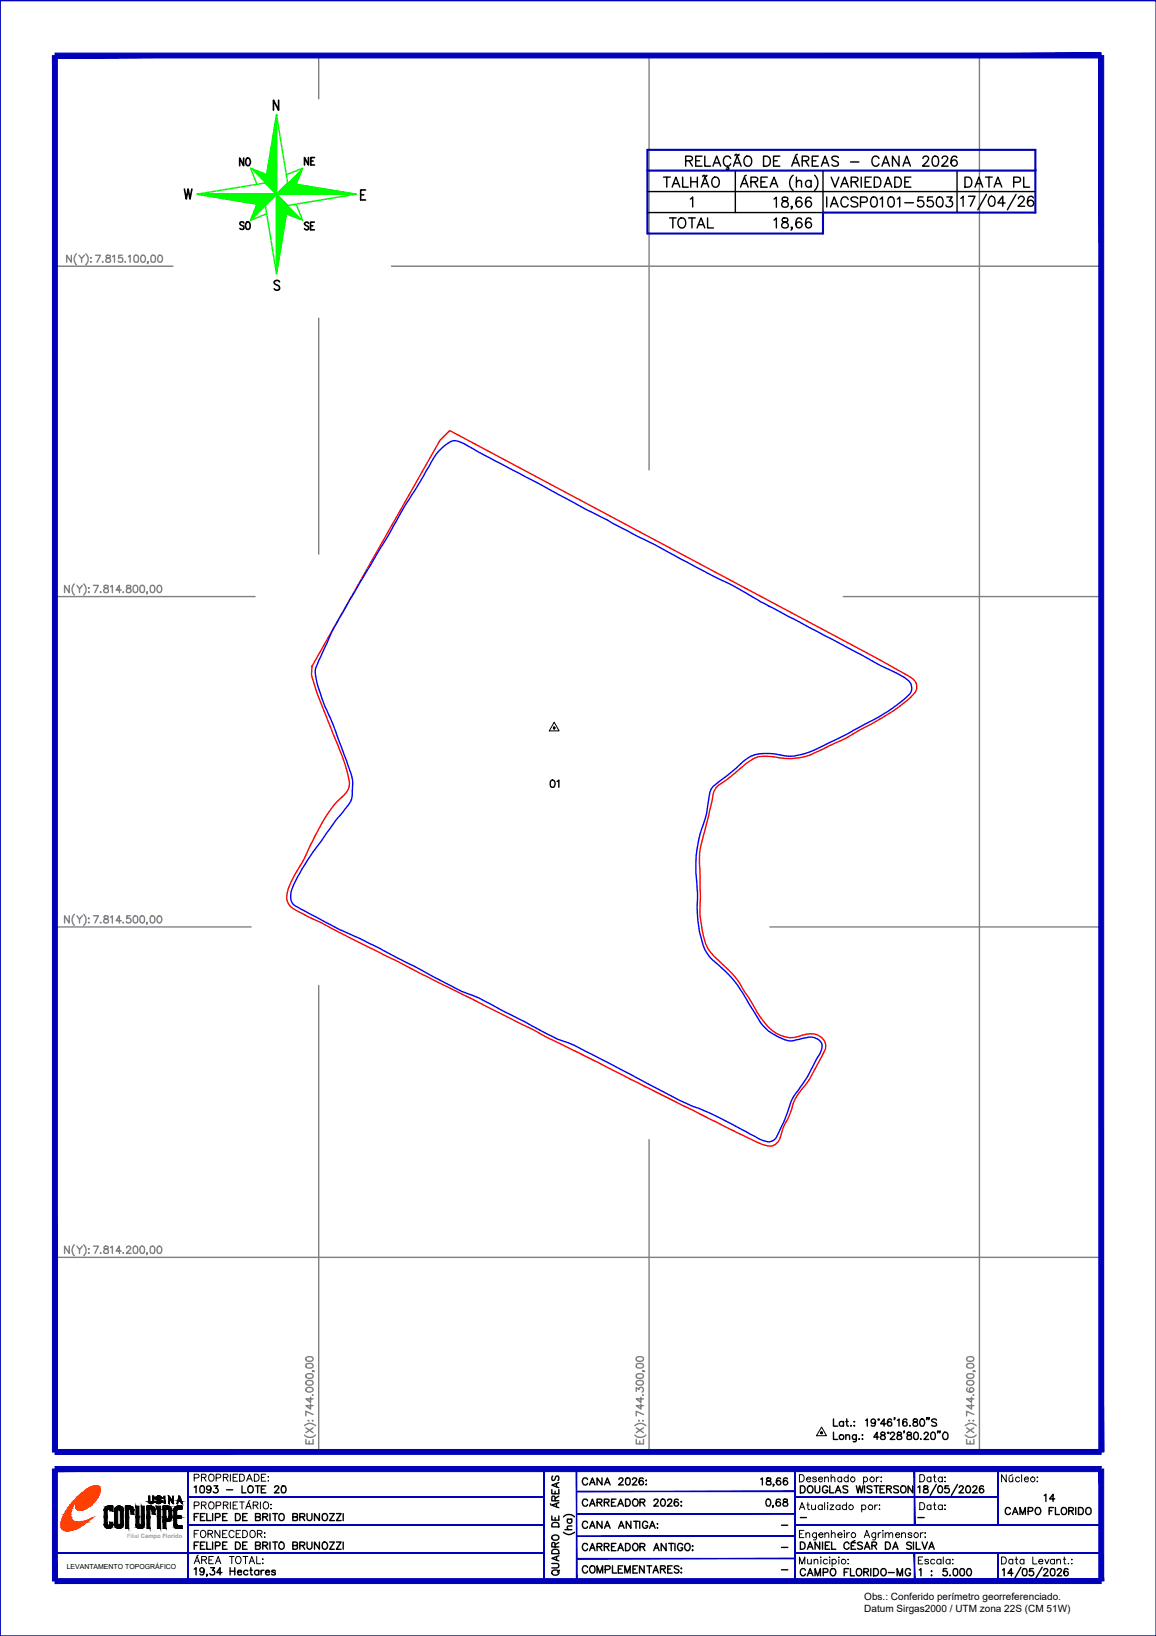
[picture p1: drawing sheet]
<svg xmlns="http://www.w3.org/2000/svg" width="210mm" height="297mm" viewBox="0 0 210 297" stroke-linecap="round" stroke-linejoin="round" font-family="sans-serif">
<defs><g id="words">
<g font-size="4.9">
<text x="149.6" y="35.3">VARIEDADE</text>
<text x="173.9" y="35.3">DATA PL</text>
<text x="148.9" y="38.8">IACSP0101-5503</text>
<text x="120.3" y="42.7">TOTAL</text>
</g>
<g font-size="4.4">
<text x="42.3" y="31.4">NO</text>
<text x="42.3" y="43">SO</text>
<text x="54" y="43">SE</text>
<text x="98.8" y="144.3">01</text>
</g>
<g font-size="4">
<text x="54" y="31">NE</text>
<text x="188.4" y="273.8">14</text>
</g>
<g font-size="2.6">
<text x="140.8" y="278">-</text>
<text x="143.9" y="276.9">-</text>
<text x="165.5" y="276.9">-</text>
<text x="140.8" y="282.2">-</text>
<text x="140.8" y="286.1">-</text>
</g>
<g font-size="1.8">
<text x="156.9" y="290.4">Obs.: Conferido perímetro georreferenciado.</text>
<text x="156.9" y="292.6">Datum Sirgas2000 / UTM zona 22S (CM 51W)</text>
</g>
<text font-size="1.3" x="12.1" y="284.9">LEVANTAMENTO TOPOGRÁFICO</text>
<text font-size="1.1" fill="#989898" x="23.1" y="279.2">Filial Campo Florido</text>
</g></defs>
<!-- layer: MARGEM -->
<path d="M0 .1h209.9v296.9h-209.9zM0 .1v296.9" fill="none" stroke="#0000b8" stroke-width=".25"/>
<g fill="#0000b8" stroke="#0000b8" stroke-width=".18">
<path d="M98.7 266.7l.1 20.1v-20.1zM98.7 266.7l.1 20.1h-.1z"/>
<path d="M10 281.9h88.8zM10 282l88.8-.1z"/>
<path d="M144.4 281.9h55.5zM144.4 282l55.5-.1z"/>
<path d="M34.1 276.8h64.7zM34.1 276.9l64.7-.1z"/>
<path d="M144.4 276.8h55.6zM144.4 276.9l55.6-.1z"/>
<path d="M34.1 271.8h64.7zM34.1 271.9l64.7-.1z"/>
<path d="M34.1 266.7l.1 20.3zM34.1 266.7l.1 20.3z"/>
<path d="M104.6 266.7l.1 20.1zM104.6 266.7l.1 20.1z"/>
<path d="M144.3 266.7l.1 20.1zM144.3 266.7l.1 20.1z"/>
<path d="M166 282l.1 5v-5zM166 282l.1 5h-.1z"/>
<path d="M181.2 282l.1 5zM181.2 282l.1 5z"/>
<path d="M144.4 271.8h36.8zM144.4 271.9l36.8-.1z"/>
<path d="M181.2 266.7l.1 10.2zM181.2 266.7l.1 10.2z"/>
<path d="M166 266.7v10.2h.1zM166 266.7h.1v10.2z"/>
<path d="M104.7 270.7h39.7zM104.7 270.8l39.7-.1z"/>
<path d="M104.7 274.8h39.7zM104.7 274.9l39.7-.1z"/>
<path d="M104.7 278.9h39.7zM104.7 279l39.7-.1z"/>
<path d="M104.7 282.9h39.7zM104.7 283l39.7-.1z"/>
<path d="M199.5 266.7l.9 20.3v-20.3zM199.5 266.7l.9 20.3h-.9z"/>
<path d="M10 287.5h189.9v-.9zM10 286.6h189.9l-189.9 .9z"/>
<path d="M9.5 266.7v20.3h.9zM9.5 266.7h.9v20.3z"/>
<path d="M10 266.3v.9l189.9-.9zM10 267.2l189.9-.9v.9z"/>
<path d="M34.1 266.7l.1 20.2zM34.1 266.7l.1 20.2z"/>
<path d="M10 10.5h189.9v-.9zM10 9.6h189.9l-189.9 .9z"/>
<path d="M9.5 10.1l.9 253.5v-253.5zM9.5 10.1l.9 253.5h-.9z"/>
<path d="M10 263.2v.9l189.9-.9zM10 264.1l189.9-.9v.9z"/>
<path d="M199.5 10.1v253.5h.9zM199.5 10.1h.9v253.5z"/>
</g>
<g fill="none" stroke="#000" stroke-width=".25">
<path d="M27.4 272.8h.1M27.4 273h.1M27.4 272.8l-.2-.2v-1h-.2v1l.2 .3 .2 .1M27.5 272.8l.2-.2v-1h.2v1l-.2 .3-.2 .1M35.3 270l.3-.2v1.2M35.3 275.4h.5M36.1 274.8h-.8v1.3M36.1 280h-.8v1.3M36.4 275.4h.5M36.4 269.8a.47 .47 0 0 1 .7 .2v.8l-.1 .2h-.6l-.1-.5zM37.2 274.8h-.8v1.3h.8M37.2 280h-.8v1.3h.8"/>
<path d="M37.5 274.8v1.3h.8M37.5 280v1.3h.8M38.3 270.2a.41 .41 0 0 1-.5 .4 .41 .41 0 0 1-.3-.6 .41 .41 0 0 1 .6-.2 .79 .79 0 0 1-.2 1.2l-.4-.1M38.6 274.8v1.3M38.6 280v1.3M38.9 269.8h.6l-.3 .4a.44 .44 0 0 1 .3 .7 .44 .44 0 0 1-.8-.1M39.1 275.5l.8-.1v-.5l-.8-.1v1.3M40.4 275.4h.5M41.1 270.5h1.1M41.2 274.8h-.8v1.3h.8M41.2 280h-.8v1.3h.8M42.8 274.8h.4a.66 .66 0 0 1 .5 .6 .66 .66 0 0 1-.5 .7h-.4z"/>
<path d="M42.8 280a.73 .73 0 0 1 .7 .3 .73 .73 0 0 1 0 .8l-.3 .2h-.4zM43.9 269.8v1.2h.8M44.1 275.4h.5M44.9 274.8h-.8v1.3h.8M44.9 280h-.8v1.3h.8M45.1 269.9l.3-.1a.62 .62 0 0 1 .6 .7 .62 .62 0 0 1-.7 .5l-.3-.4zM46.4 269.8h.8M46.4 275.4h.8l.1-.3-.1-.2-.8-.1v1.3l.8-.1 .1-.3-.3-.3M46.8 269.8v1.2M47.5 270.4h.5M47.7 275.4h.8l.1-.3-.1-.2-.8-.1v1.3M48.1 275.4l.5 .7"/>
<path d="M48.3 269.8h-.8v1.2h.8M49 274.8v1.3M49 280v1.3M49.5 274.8h.9M49.5 280h.9M49.9 270.1l.1-.3h.4l.2 .4-.8 .8h.9M50 274.8v1.3M50 280v1.3M50.9 274.9l.1-.1a.62 .62 0 0 1 .6 .7 .62 .62 0 0 1-.7 .5l-.3-.4 .1-.5zM51.2 269.8a.45 .45 0 0 1 .7 .2 .62 .62 0 0 1 .1 .7 .62 .62 0 0 1-.6 .3h-.2l-.1-.5zM53.2 275.4h.7l.1-.5-.8-.1v1.3l.8-.1v-.5l-.3-.1M54.4 275.4h.8l.1-.5-.9-.1v1.3"/>
<path d="M54.9 275.4l.4 .7M55.8 274.8v.9l.3 .4 .3-.1 .2-.3v-.9M55.8 280v.9l.3 .4 .5-.2v-.2v-.9M58 274.8v1.3l-.9-1.3v1.3M58 280v1.3l-.9-1.3v1.3M58.6 275l.2-.2a.63 .63 0 0 1 .7 .7 .63 .63 0 0 1-.8 .5l-.2-.4zM59.9 274.8h.8l-.8 1.3h.8M59.9 280h.8l-.8 1.3h.8M61.1 274.8h.8l-.8 1.3h.8M61.1 280h.8l-.8 1.3h.8M62.3 274.8v1.3M62.3 280v1.3"/>
<path d="M99.9 273l.2 .3M100.2 275.2v.8h1.3v-.8M100.2 270.5v.7h1.3v-.7M100.2 278.9a.65 .65 0 0 1 .8-.2 .65 .65 0 0 1 .4 .7 .64 .64 0 0 1-.8 .3 .64 .64 0 0 1-.4-.8zM100.4 276.5h.9l.2 .3v.4h-1.3v-.4zM100.4 268l-.2 .3v.4l.4 .1 .3-.7 .4-.1 .2 .3-.1 .4-.1 .1M100.8 272.5v-.7l-.5-.1-.1 .8h1.3M100.8 270.7v.5M100.8 275.5v.5M101 269.4v.5M101 273v.6M101.5 272.8l-1.3 .5 1.3 .5"/>
<path d="M101.5 269.2l-1.3 .4 1.3 .5M101.5 271.6l-.7 .5M102.3 278.2a1.36 1.36 0 0 0 2 0M102.3 275.4a1.36 1.36 0 0 1 2 0M102.6 277.7h1.2M103 275.8h.8M103.2 275.8a.42 .42 0 0 0-.1 .7 .42 .42 0 0 0 .6 0 .42 .42 0 0 0 0-.7M103.8 277.1h-.8v.5l.3 .1M106.7 268.6a.48 .48 0 0 0-.6-.3 .48 .48 0 0 0-.4 .5v.3a.48 .48 0 0 0 .4 .5 .48 .48 0 0 0 .6-.3M106.7 272.5a.48 .48 0 0 0-.6-.3 .48 .48 0 0 0-.4 .5v.3a.48 .48 0 0 0 .4 .5 .48 .48 0 0 0 .6-.3M106.7 276.5a.48 .48 0 0 0-.6-.3 .48 .48 0 0 0-.4 .5v.3a.48 .48 0 0 0 .4 .5 .48 .48 0 0 0 .6-.3M107.1 269.6l.5-1.3 .4 1.3"/>
<path d="M107.1 273.5l.5-1.3 .4 1.3M107.1 277.5l.5-1.3 .4 1.3M107.2 269.2h.7M107.2 273h.7M107.2 277.1h.7M108.4 272.8l.8-.1 .1-.3-.1-.2h-.8v1.3M108.8 272.8l.5 .7M109.3 268.3v1.3l-.9-1.3v1.3M109.3 276.2v1.3l-.9-1.3v1.3M109.7 272.8l.7-.1 .1-.4-.8-.1v1.3M109.8 269.6l.5-1.3 .5 1.3M109.8 277.5l.5-1.3 .5 1.3"/>
<path d="M110 269.2h.6M110 277.1h.6M110.2 272.8l.4 .7M111 272.8h.5M111.8 272.2h-.8v1.3h.8M112.2 273.5l.5-1.3 .5 1.3M112.3 277.5l.5-1.3 .5 1.3M112.4 268.6l.2-.3h.3l.2 .2-.2 .5-.6 .6h.9M112.4 273h.6M112.5 277.1h.6M113.6 272.2h.4a.68 .68 0 0 1 .4 .6 .68 .68 0 0 1-.4 .7h-.4zM113.7 268.4h.6l.1 .5a.53 .53 0 0 1-.5 .7 .87 .87 0 0 1-.2-1.2z"/>
<path d="M114.6 276.2v1.3l-.9-1.3v1.3M114.9 268.6l.2-.3 .4 .1 .1 .1a1.67 1.67 0 0 1-.8 1.1h.9M115 272.4l.2-.2a.63 .63 0 0 1 .7 .7 .63 .63 0 0 1-.8 .5l-.2-.4zM115.1 276.2h.8M115.5 276.2v1.3M116.2 276.2v1.3M116.2 272.8l.8-.1 .1-.3-.3-.2h-.6v1.3M116.7 272.8l.4 .7M116.8 268.5l-.4-.2a.7 .7 0 0 0-.3 1.1 .39 .39 0 0 0 .6 .1 .39 .39 0 0 0 0-.6 .39 .39 0 0 0-.6 .1l-.1 .2M117.3 268.8h.1zM117.3 269.6h.1zM117.6 276.5a.48 .48 0 0 0-.5-.3 .48 .48 0 0 0-.4 .5v.3a.47 .47 0 0 0 .4 .5 .47 .47 0 0 0 .5-.5h-.3"/>
<path d="M117.9 277.5l.5-1.3 .6 1.3M118.2 277.1h.5M118.7 272.5l.3-.3 .4 .1 .1 .2-.2 .4-.6 .6h.8M119.3 276.7l.1 .1zM119.4 277.4v.1zM120.1 272.2h.2a.65 .65 0 0 1 .5 .6 .65 .65 0 0 1-.5 .7 .79 .79 0 0 1-.2-1.3zM121.2 272.5l.1-.2 .2-.1h.4l.1 .2-.2 .5-.6 .6h.8M123.1 272.4v-.2h-.3a.69 .69 0 0 0-.4 .7 .69 .69 0 0 0 .5 .6 .39 .39 0 0 0 .3-.4 .39 .39 0 0 0-.4-.4 .39 .39 0 0 0-.4 .3M123.7 272.7h.1zM123.7 273.3v.2zM138.1 268.5l.3-.2v1.3M139.3 268.4l-.1 .2 .2 .2a.53 .53 0 0 1 .6 .6 .44 .44 0 0 1-.5 .2 .44 .44 0 0 1-.4-.4l.2-.3 .7-.3-.1-.2z"/>
<path d="M139.3 272.2h.1a.65 .65 0 0 1 .6 .6 .65 .65 0 0 1-.6 .7 .79 .79 0 0 1-.1-1.3zM140.4 273.4h-.1h.1l-.1 .3M140.5 269.6l-.1-.1 .1 .2-.1 .2M141.7 272.4l-.4-.2a.68 .68 0 0 0-.4 .6 .68 .68 0 0 0 .5 .7 .4 .4 0 0 0 .3-.5 .4 .4 0 0 0-.4-.3 .4 .4 0 0 0-.4 .3M141.7 268.5l-.2-.2a.66 .66 0 0 0-.5 .7 .66 .66 0 0 0 .4 .6 .41 .41 0 0 0 .4-.4 .41 .41 0 0 0-.4-.4 .41 .41 0 0 0-.4 .4M142.3 272.2v.4l.4 .1a.38 .38 0 0 1 .3 .5 .38 .38 0 0 1-.5 .3l-.3-.2a.48 .48 0 0 1 .1-.5 .48 .48 0 0 1 .5-.1l.2-.2-.1-.3zM143 268.5l-.1-.1-.3-.1a.69 .69 0 0 0-.4 .7 .69 .69 0 0 0 .5 .6 .39 .39 0 0 0 .3-.4 .39 .39 0 0 0-.4-.4 .39 .39 0 0 0-.4 .4M145.3 280h.5a.71 .71 0 0 1 .4 .6 .71 .71 0 0 1-.4 .7h-.5zM145.3 269.8h.5a.68 .68 0 0 1 .4 .6 .68 .68 0 0 1-.4 .6h-.5zM146.7 269.9l.3-.1a.63 .63 0 0 1 .6 .7 .63 .63 0 0 1-.7 .5l-.3-.4zM148 269.8v.9a.43 .43 0 0 0 .4 .4 .43 .43 0 0 0 .4-.4v-.9M148.8 280v1.3l-.8-1.3v1.3"/>
<path d="M149.4 280v1.3M150.3 270.1a.48 .48 0 0 0-.6-.3 .48 .48 0 0 0-.3 .4v.4a.47 .47 0 0 0 .4 .5 .47 .47 0 0 0 .5-.5h-.4M150.7 280h-.8v1.3h.8M150.7 269.8v1.2h.7M151 280v1.3h.8M151.7 271l.5-1.2 .5 1.2M151.9 270.6h.6M153.9 269.9l-.3-.1h-.4l-.1 .4 .7 .3 .1 .4-.3 .1h-.4l-.1-.1M155.2 279.7l-.5 .3M155.5 269.8l.3 1.2 .3-1.2 .3 1.2 .3-1.2M157 269.8v1.2M158.3 269.9l-.3-.1-.6 .1 .2 .3 .6 .3 .1 .2v.2l-.3 .1-.6-.1"/>
<path d="M158.7 269.8h.9M159.1 269.8v1.2M159.8 270.4h.5M160.6 269.8h-.8v1.2h.8M160.8 280h.4a.71 .71 0 0 1 .5 .6 .71 .71 0 0 1-.5 .7h-.4zM161 270.4l.7-.1 .1-.1v-.3l-.8-.1v1.2M161.4 270.4l.4 .6M163.2 269.9l-.3-.1-.6 .1 .1 .3 .6 .3 .2 .2v.2l-.3 .1-.6-.1M163.7 269.8a.62 .62 0 0 1 .8 .6 .62 .62 0 0 1-.8 .6l-.2-.4 .1-.5zM165.7 269.8v1.2l-.8-1.2v1.2M165.9 280v1.3M166.4 280v1.3h.7"/>
<path d="M166.7 270l.3-.2v1.2M167.4 280l.5 1.3 .5-1.3M167.8 269.8v.4l.4 .1a.36 .36 0 0 1 .3 .4 .36 .36 0 0 1-.3 .3h-.4l-.1-.2a.6 .6 0 0 1 .7-.6v-.4zM170 269.5l-1.1 2M170.5 269.8a.42 .42 0 0 1 .6 .2 .62 .62 0 0 1 .1 .7 .62 .62 0 0 1-.6 .3h-.1a.92 .92 0 0 1 0-1.2zM172.3 269.8h-.7v.5a.46 .46 0 0 1 .7 0 .46 .46 0 0 1-.1 .7 .46 .46 0 0 1-.7-.2M173.9 269.5l-1.1 2M174.2 270.1l.1-.3h.4l.2 .4-.8 .8h.9M175.6 269.8a.42 .42 0 0 1 .5 .2 .62 .62 0 0 1 .2 .7 .62 .62 0 0 1-.6 .3h-.1a.92 .92 0 0 1 0-1.2zM176.7 270.1l.1-.3h.4l.2 .4-.8 .8h.9M178.6 269.9l-.1-.1a.45 .45 0 0 0-.6 .2v.9a.41 .41 0 0 0 .6 .1 .41 .41 0 0 0-.1-.7 .41 .41 0 0 0-.6 .3M183.5 274a.48 .48 0 0 0-.6-.3 .48 .48 0 0 0-.4 .5v.3a.48 .48 0 0 0 .4 .5 .48 .48 0 0 0 .6-.3"/>
<path d="M183.9 275l.4-1.3 .5 1.3M184 274.6h.7M185.2 275v-1.3l.5 1.3 .5-1.3v1.3M186.7 274.4l.8-.1v-.5l-.8-.1v1.3M192.9 273.8a.62 .62 0 0 1 .8 .5 .62 .62 0 0 1-.8 .6l-.2-.4v-.5zM194.1 274.3h.7l.1-.5-.8-.1v1.3M194.5 274.3l.4 .7M195.3 273.7v1.3M195.8 273.7h.5a.66 .66 0 0 1 .4 .6 .66 .66 0 0 1-.4 .7h-.5zM197.3 273.9l.2-.2a.62 .62 0 0 1 .6 .7 .62 .62 0 0 1-.7 .5l-.3-.4zM35.3 284.9l.3-.3v1.3M35.3 280.6h.5"/>
<path d="M36.4 280.6h.5M37.1 285.1a.4 .4 0 0 1-.5 .4 .4 .4 0 0 1-.2-.6 .4 .4 0 0 1 .6-.1 .64 .64 0 0 1 .1 .8 .64 .64 0 0 1-.7 .3l-.1-.1M37.6 285.9l-.1-.1 .1 .2-.1 .2M38.2 284.6h.7l-.3 .5a.45 .45 0 0 1 .4 .5 .45 .45 0 0 1-.4 .4 .45 .45 0 0 1-.5-.3M39.1 280.7l.7-.1 .1-.5-.8-.1v1.3M40.3 285.5h-.9l.6-.9v1.3M40.4 280.6h.5M41.8 284.6v1.3M41.8 285.3h.8M42.6 284.6v1.3M43.1 285.4h.8v-.1a.4 .4 0 0 0-.6-.1 .4 .4 0 0 0 0 .6 .4 .4 0 0 0 .6 0M44.1 280.6h.5"/>
<path d="M45 285.3a.43 .43 0 0 0-.6-.1 .43 .43 0 0 0 0 .6 .43 .43 0 0 0 .6 0M45.4 285.1h.4M45.6 284.6v1.3h.2M46.4 280.6h.6l.3-.4-.3-.2h-.6v1.3h.6l.2-.1 .1-.3-.3-.3M47 285.3a.43 .43 0 0 0-.6-.1 .43 .43 0 0 0 0 .6 .43 .43 0 0 0 .6 0M47 285.1v.8M47.4 285.1v.8M47.7 280.6l.8-.1 .1-.3-.3-.2h-.6v1.3M47.9 285.1a.38 .38 0 0 0-.5 .3M48.1 280.6l.5 .7M48.2 285.4h.7v-.1a.4 .4 0 0 0-.6-.1 .4 .4 0 0 0 0 .6 .4 .4 0 0 0 .6 0M50 285.3l-.3-.2-.4 .2 .7 .3v.3h-.4l-.3-.1"/>
<path d="M50.8 280.2a.46 .46 0 0 1 .5-.2 .46 .46 0 0 1 .3 .5 .55 .55 0 0 1-.5 .8 .55 .55 0 0 1-.5-.8zM53.2 280.6l.8-.1v-.4l-.8-.1v1.3l.8-.1v-.5l-.3-.1M54.4 280.6l.9-.1v-.4l-.9-.1v1.3M54.9 280.6l.4 .7M58.6 280.2a.6 .6 0 0 1 .9 .1 .6 .6 0 0 1-.3 .9 .53 .53 0 0 1-.6-.1 .53 .53 0 0 1-.1-.6zM100.2 283.9h.9a.4 .4 0 0 1 .4 .4 .4 .4 0 0 1-.4 .4h-.9M100.2 285.3a.65 .65 0 0 1 .8-.3 .65 .65 0 0 1 .4 .7 .64 .64 0 0 1-.8 .3 .64 .64 0 0 1-.4-.7zM100.2 281.5a.7 .7 0 0 1 .9-.2 .7 .7 0 0 1 .4 .8h-1.3zM100.8 280.9v-.8h-.5l-.1 .8h1.3M101 282.6v.6M101.5 282.5l-1.3 .4 1.3 .5M101.5 280.1l-.7 .3"/>
<path d="M101.6 285.1l-.4 .3M106.7 280.5a.48 .48 0 0 0-.6-.3 .48 .48 0 0 0-.4 .5 .54 .54 0 0 0 .2 .7 .54 .54 0 0 0 .7-.1l.1-.1M106.7 284.6a.48 .48 0 0 0-.6-.3 .48 .48 0 0 0-.4 .5 .54 .54 0 0 0 .2 .7 .54 .54 0 0 0 .7-.1l.1-.1M107.1 281.5l.5-1.3 .4 1.3M107.2 284.5a.53 .53 0 0 1 .7-.1 .53 .53 0 0 1 .1 .7 .49 .49 0 0 1-.5 .5 .49 .49 0 0 1-.4-.5zM107.2 281.1h.7M108.4 280.8h.8l.1-.3-.1-.2-.8-.1v1.3M108.4 285.6v-1.3l.5 1.3 .5-1.3v1.3M108.8 280.8l.5 .7M109.7 280.8l.8-.1v-.3l-.8-.2v1.3M109.9 285l.8-.1 .1-.2-.1-.4h-.8v1.3M110.2 280.8l.4 .7"/>
<path d="M111 280.8h.5M111.2 284.3v1.3h.8M111.8 280.2h-.8v1.3h.8M112.2 281.5l.5-1.3 .5 1.3M112.3 284.9h.5M112.4 281.1h.6M113.1 284.3h-.8v1.3h.8M113.5 285.6v-1.3l.4 1.3 .5-1.3v1.3M113.6 280.2h.4a.71 .71 0 0 1 .4 .7 .71 .71 0 0 1-.4 .6h-.4zM114.9 284.9h.5M115.1 280.3a.64 .64 0 0 1 .8 .5 .64 .64 0 0 1-.7 .7 .78 .78 0 0 1-.1-1.2zM115.7 284.3h-.8v1.3h.8"/>
<path d="M116.2 280.8h.8l.1-.3-.1-.2-.8-.1v1.3M116.7 280.8l.4 .7M117 284.3v1.3l-.9-1.3v1.3M117.5 284.3h.8M117.9 284.3v1.3M118.6 285.6l.5-1.3 .4 1.3M118.7 281.5l.5-1.3 .5 1.3M118.7 285.1h.7M118.9 281.1h.6M119.9 284.9l.8-.1 .1-.2-.1-.3h-.8v1.3M120.4 284.9l.4 .7M120.9 280.2v1.3l-.8-1.3v1.3"/>
<path d="M121.2 284.9h.6M121.4 280.2h.9M121.9 280.2v1.3M122 284.3h-.8v1.3h.8M122.6 280.2v1.3M123.3 284.5l-.3-.2-.6 .2 .2 .3 .6 .3 .1 .3a.51 .51 0 0 1-.9 0M123.7 285.5h.1zM123.7 284.7v.1zM124 280.5a.48 .48 0 0 0-.6-.3 .48 .48 0 0 0-.4 .5 .54 .54 0 0 0 .2 .7 .54 .54 0 0 0 .7-.1l.1-.3h-.3M124.6 280.3a.66 .66 0 0 1 .8 .4 .66 .66 0 0 1-.4 .8 .69 .69 0 0 1-.7-.4 .69 .69 0 0 1 .3-.8zM125.7 281.5h.1zM125.8 280.7v.1z"/>
<path d="M146.3 285.1a.53 .53 0 0 0-.8-.2 .53 .53 0 0 0-.2 .7 .48 .48 0 0 0 .4 .5 .48 .48 0 0 0 .6-.3M146.6 281.3l.5-1.3 .5 1.3M146.6 286.1l.5-1.3 .5 1.3M146.8 280.9h.6M146.8 285.7h.6M148 286.1v-1.3l.5 1.3 .5-1.3v1.3M149.5 285.5l.7-.1 .1-.5-.8-.1v1.3M149.9 280.6h.4M150.9 285a.6 .6 0 0 1 .8 .1 .6 .6 0 0 1-.1 .8 .6 .6 0 0 1-.8-.1 .6 .6 0 0 1 .1-.8zM153.3 285.4h.5M154.1 284.8h-.8v1.3M154.2 280.3a.48 .48 0 0 0-.6-.3 .48 .48 0 0 0-.4 .5 .53 .53 0 0 0 .3 .7 .53 .53 0 0 0 .7-.2"/>
<path d="M154.4 284.8v1.3h.8M154.6 280.7h.4M155.4 280.1h-.8v1.2h.8M155.6 285a.63 .63 0 0 1 .9 .4 .63 .63 0 0 1-.7 .7l-.2-.2-.1-.3zM156.6 280.2a.49 .49 0 0 0-.5-.2 .49 .49 0 0 0-.4 .3l.8 .4 .1 .4a.62 .62 0 0 1-.9 0M156.8 285.4l.8-.1v-.4l-.8-.1v1.3M157 281.3l.4-1.3 .5 1.3M157.1 280.9h.7M157.3 285.4l.4 .7M158.1 284.8v1.3M158.3 280.6l.8-.1v-.4l-.8-.1v1.3M158.6 284.8h.4a.69 .69 0 0 1 .5 .7 .69 .69 0 0 1-.5 .6h-.4z"/>
<path d="M158.7 280.6l.5 .7M160.1 285a.59 .59 0 0 1 .8 .1 .59 .59 0 0 1-.1 .8 .46 .46 0 0 1-.6 .2 .46 .46 0 0 1-.3-.5zM161.3 285.5h1.1M162.1 281.3l.5-1.3 .5 1.3M162.3 280.9h.6M162.9 286.1v-1.3l.5 1.3 .5-1.3v1.3M165.3 285.1a.48 .48 0 0 0-.5-.3 .48 .48 0 0 0-.4 .5 .54 .54 0 0 0 .2 .7 .54 .54 0 0 0 .7-.1v-.3h-.3M165.5 280.2a.46 .46 0 0 0-.5-.2 .46 .46 0 0 0-.4 .3l.8 .5v.4a.6 .6 0 0 1-.8-.1M166.9 285.1l.3-.3v1.3M168.7 281.3l.5-1.3 .4 1.3M168.8 280.9h.7M169.1 285.3h.1z"/>
<path d="M169.1 286h.1zM171.9 284.8h-.6l-.1 .6a.46 .46 0 0 1 .7-.1 .46 .46 0 0 1 0 .7 .46 .46 0 0 1-.7-.1M172.5 286v.1l.1-.1M173.2 284.8a.47 .47 0 0 1 .7 .3v.8a.41 .41 0 0 1-.4 .2 .41 .41 0 0 1-.4-.2v-.5zM174.5 284.8a.45 .45 0 0 1 .6 .3v.3a.59 .59 0 0 1-.3 .7l-.5-.2v-.5zM175.7 284.8a.42 .42 0 0 1 .6 .3 .66 .66 0 0 1-.4 1 .84 .84 0 0 1-.2-1.3zM182 285.1l.3-.3v1.3M183.9 285.7h-.9l.6-.9v1.3M185.4 284.6l-1.1 1.9M185.8 284.8a.47 .47 0 0 1 .6 .3v.8a.41 .41 0 0 1-.3 .2 .41 .41 0 0 1-.4-.2l-.1-.5zM187.6 284.8h-.6l-.1 .6a.46 .46 0 0 1 .7-.1 .46 .46 0 0 1-.1 .7 .46 .46 0 0 1-.6-.1M189.2 284.6l-1.1 1.9"/>
<path d="M189.5 285.1l.2-.3h.3l.2 .4-.8 .9h.9M190.9 284.8a.47 .47 0 0 1 .6 .3v.8a.41 .41 0 0 1-.4 .2 .41 .41 0 0 1-.3-.2l-.1-.5zM192 285.1l.1-.3h.4l.2 .4-.8 .9h.9M193.9 285l-.1-.2a.42 .42 0 0 0-.5 .3 .66 .66 0 0 0 .3 1 .41 .41 0 0 0 .4-.4 .41 .41 0 0 0-.4-.4 .41 .41 0 0 0-.4 .4"/>
</g>
<g fill="none" stroke="#000" stroke-width=".18">
<path d="M35.3 268.3h.7l.2-.2-.2-.4h-.7v1.2M35.3 273.4l.7-.1 .2-.4-.2-.2h-.7v1.3M35.3 278.5h.5M36.1 277.9h-.8v1.3M36.5 278a.6 .6 0 0 1 .8 .1 .6 .6 0 0 1 0 .9l-.2 .1a.59 .59 0 0 1-.7-.2 .59 .59 0 0 1 0-.7zM36.6 268.3l.7-.1 .1-.4-.8-.1v1.2M36.6 273.3l.7-.1 .1-.4-.8-.1v1.3M37 268.3l.4 .6M37 273.3l.4 .7M37.8 278.5l.8-.1v-.4l-.8-.1v1.3M38.1 267.7a.62 .62 0 0 1 .8 .6 .62 .62 0 0 1-.8 .6l-.2-.4v-.5zM38.1 272.7a.62 .62 0 0 1 .8 .6 .62 .62 0 0 1-.8 .6l-.2-.4v-.5z"/>
<path d="M38.2 278.5l.4 .7M39.2 268.3l.8-.1v-.4l-.8-.1v1.2M39.2 273.4l.8-.2v-.4l-.8-.1v1.3M39.9 277.9v1.3l-.9-1.3v1.3M40.4 278.5h.5M40.6 268.3l.7-.1 .1-.4-.8-.1v1.2M40.6 273.3l.7-.1 .1-.4-.8-.1v1.3M41 268.3l.4 .6M41 273.3l.4 .7M41.2 277.9h-.8v1.3h.8M41.8 267.7v1.2M41.8 272.7v1.3"/>
<path d="M42.3 268.3h.5M42.3 273.3h.5M42.5 278.2a.48 .48 0 0 0-.6-.3 .48 .48 0 0 0-.3 .5 .53 .53 0 0 0 .2 .7 .53 .53 0 0 0 .7-.2M42.9 278.5h.5M43.1 267.7h-.8v1.2h.8M43.1 272.7h-.8v1.3h.8M43.5 267.7h.4a.68 .68 0 0 1 .5 .6 .68 .68 0 0 1-.5 .6h-.4zM43.5 272.7h.9M43.7 277.9h-.8v1.3h.8M43.9 272.7v1.3M44.1 277.9a.71 .71 0 0 1 .8 .3v.2a.62 .62 0 0 1-.4 .8h-.4zM44.6 274l.5-1.3 .5 1.3"/>
<path d="M44.8 268.9l.5-1.2 .5 1.2M44.8 273.5h.6M45 268.5h.6M45.4 272.4l-.3 .2M45.5 278a.6 .6 0 0 1 .8 .1 .6 .6 0 0 1-.1 .9l-.1 .1a.59 .59 0 0 1-.7-.2 .59 .59 0 0 1 0-.7zM46 273.3l.7-.1 .2-.3-.2-.2h-.7v1.3M46.2 267.7h.4a.68 .68 0 0 1 .5 .6 .68 .68 0 0 1-.5 .6h-.4zM46.4 273.3l.5 .7M46.7 278.5l.8-.1v-.4l-.8-.1v1.3M47.2 278.5l.4 .7M47.3 272.7v1.3M47.5 268.3h.5"/>
<path d="M48 272.7a.62 .62 0 0 1 .8 .6 .62 .62 0 0 1-.8 .6l-.2-.4v-.5zM48 278.4h.1zM48 279.1h.1zM48.3 267.7h-.8v1.2h.8M48.6 268.1h.2zM48.6 268.9h.2zM49.1 273.2h.2zM49.2 273.8v.2zM145.2 267.7h.4a.71 .71 0 0 1 .4 .7 .71 .71 0 0 1-.4 .7h-.4zM145.2 274.1l.4-1.3 .5 1.3M145.2 278.5h.4M145.3 273.7h.7"/>
<path d="M146 277.9h-.8v1.3h.8M146.3 278.5l.3-.2 .3 .1 .1 .8M146.3 278.3v.9M146.4 268.5h.8a.42 .42 0 0 0-.5-.3 .42 .42 0 0 0-.3 .5 .42 .42 0 0 0 .4 .4l.4-.3M146.5 273.2h.4M146.7 272.8v1l.1 .3h.2M147.4 273.2v.9h.5l.2-.3M148.1 273.2v.9M148.3 268.4a.37 .37 0 0 0-.4-.2 .37 .37 0 0 0-.3 .2v.1l.5 .1 .2 .2a.37 .37 0 0 1-.4 .3 .37 .37 0 0 1-.3-.3M148.3 278.3v1l-.2 .3h-.4M148.3 278.5a.42 .42 0 0 0-.7-.1 .42 .42 0 0 0 0 .6 .42 .42 0 0 0 .7 0M148.6 268.5h.8a.4 .4 0 0 0-.6-.3 .4 .4 0 0 0-.1 .6 .37 .37 0 0 0 .3 .3 .37 .37 0 0 0 .4-.3"/>
<path d="M148.7 278.7h.7a.42 .42 0 0 0-.7-.2 .42 .42 0 0 0 .3 .7l.4-.2M149.3 273.4a.42 .42 0 0 0-.6 0 .42 .42 0 0 0 0 .6 .42 .42 0 0 0 .6-.1M149.3 273.2v.9M149.7 268.4l.3-.2 .4 .1v.8M149.7 268.2v.9M149.7 272.8v1.3M149.8 278.5l.3-.2 .3 .1 .1 .8M149.8 278.3v.9M150.3 272.8l.1 .1zM150.3 273.2v.9M150.7 273.2h.7l-.7 .9h.7M150.9 268.4l.3-.2 .3 .1 .1 .8"/>
<path d="M150.9 267.7v1.4M151 278.5l.3-.2 .3 .1v.8M151 277.9v1.3M152.1 278.7h.8a.42 .42 0 0 0-.7-.2 .42 .42 0 0 0 .2 .7l.5-.2M152.5 273.4a.42 .42 0 0 0-.6 0 .42 .42 0 0 0 0 .6 .42 .42 0 0 0 .6-.1M152.5 273.2v.9M152.8 268.4a.4 .4 0 0 0-.6-.1 .4 .4 0 0 0 0 .6 .4 .4 0 0 0 .6-.1M152.8 268.2v.9M153.3 277.9v.1zM153.3 278.3v.9M153.7 273.4a.42 .42 0 0 0-.6 0 .42 .42 0 0 0 0 .6 .42 .42 0 0 0 .6-.1M153.7 272.8v1.3"/>
<path d="M153.8 278.3v.9M154 268.4a.42 .42 0 0 0-.6-.1 .42 .42 0 0 0 0 .6 .42 .42 0 0 0 .6-.1M154 267.7v1.4M154.3 278.3l-.4 .1-.1 .3M156.5 273.4a.42 .42 0 0 1 .6 0 .42 .42 0 0 1 0 .6 .42 .42 0 0 1-.6-.1M156.5 273.2v1.3M156.8 268.4a.4 .4 0 0 1 .6-.1 .4 .4 0 0 1 0 .6 .4 .4 0 0 1-.6-.1M156.8 268.2v1.3M156.9 279.2l.5-1.3 .5 1.3M157.1 278.8h.6M158.8 273.2v.9M159 278.3v1.2l-.5 .1"/>
<path d="M159 278.5a.4 .4 0 0 0-.6-.1 .4 .4 0 0 0 0 .6 .4 .4 0 0 0 .6 0M159.1 268.2v.9M159.3 273.2a.38 .38 0 0 0-.5 .4M159.5 278.3v.9M159.6 268.2l-.3 .1-.2 .2M159.6 273.3h.2zM159.7 274v.1zM159.9 268.3h.2zM159.9 269h.2zM159.9 278.3l-.3 .1-.1 .3M160.3 277.9v.1zM160.3 278.3v.9"/>
<path d="M160.7 278.5l.4-.2 .3 .1v.8M160.7 278.3v.9M161.4 278.5l.4-.2 .3 .1v.8M162.6 278.7h.8a.4 .4 0 0 0-.6-.4 .4 .4 0 0 0-.1 .7l.1 .1a.38 .38 0 0 0 .6-.1M163.7 278.5l.3-.2 .3 .1 .1 .8M163.7 278.3v.9M165.6 278.5a.37 .37 0 0 0-.4-.2 .37 .37 0 0 0-.3 .2l.6 .3 .1 .2a.37 .37 0 0 1-.4 .2 .37 .37 0 0 1-.3-.2M167 267.7h.4a.69 .69 0 0 1 .5 .7 .69 .69 0 0 1-.5 .7h-.4zM167 272.8h.4a.66 .66 0 0 1 .5 .7 .66 .66 0 0 1-.5 .6h-.4zM167.1 278.3v.9M167.6 278.3l-.3 .1-.2 .3M167.9 279.1h.2z"/>
<path d="M168 278.3v.1zM169 268.4a.4 .4 0 0 0-.6-.1 .4 .4 0 0 0 0 .6 .4 .4 0 0 0 .6-.1M169 273.4a.41 .41 0 0 0-.6 0 .41 .41 0 0 0 0 .6 .41 .41 0 0 0 .6-.1M169 268.2v.9M169 273.2v.9M169.5 273.2h.4M169.5 268.2h.4M169.7 267.7v1.1v.2l.3 .1M169.7 272.8v1.3h.3M171.1 268.4a.42 .42 0 0 0-.6-.1 .42 .42 0 0 0 0 .6 .42 .42 0 0 0 .6-.1M171.1 273.4a.42 .42 0 0 0-.6 0 .42 .42 0 0 0 0 .6 .42 .42 0 0 0 .6-.1M171.1 268.2v.9"/>
<path d="M171.1 273.2v.9M171.5 273.3h.2zM171.6 268.2v.1zM171.6 268.9v.2zM171.6 274v.1zM182.7 267.7v1.4l-.8-1.4v1.4M183.2 268.2v.6l.2 .3h.2l.3-.3M183.9 267.7l-.6 .3M183.9 268.2v.9M185.1 268.4a.4 .4 0 0 0-.6-.1 .4 .4 0 0 0 0 .6 .4 .4 0 0 0 .6-.1M185.5 267.7v1.4M186 268.5h.7v-.1a.4 .4 0 0 0-.6-.1 .4 .4 0 0 0 0 .6 .4 .4 0 0 0 .6-.1"/>
<path d="M188.3 268.2v.1zM188.3 268.9v.2zM35.3 283.9l.5-1.3 .5 1.3M35.5 283.4h.6M36 282.3l-.2 .2M36.6 283.2h.6l.3-.3-.1-.3h-.8v1.3M37.1 283.2l.4 .7M37.9 283.2h.5M38.7 282.6h-.8v1.3h.8M39.1 283.9l.5-1.3 .5 1.3M39.3 283.4h.6M41.7 282.6h.8"/>
<path d="M42.1 282.6v1.3M42.9 282.8a.6 .6 0 0 1 .8 .1 .6 .6 0 0 1-.1 .8 .6 .6 0 0 1-.8-.1 .6 .6 0 0 1 .1-.8zM44.1 282.6h.9M44.6 282.6v1.3M45.3 283.9l.4-1.3 .5 1.3M45.4 283.4h.7M46.6 282.6v1.3h.7M47.7 283.8h.1zM47.7 283v.2zM145.2 284v-1.3l.4 1.3 .5-1.3v1.3M146.6 283.1l.1 .8 .3 .1 .3-.3M147.3 283.1v.9"/>
<path d="M147.8 283.4l.2-.2h.4l.1 .8M147.8 283.1v.9M149 282.7h.1zM149.1 283.1v.9M150.2 283.3a.42 .42 0 0 0-.6-.1 .42 .42 0 0 0 0 .6 .42 .42 0 0 0 .6 0M150.6 282.7h.1zM150.7 283.1v.9M151.1 283.3a.42 .42 0 0 1 .6-.1 .42 .42 0 0 1 0 .6 .42 .42 0 0 1-.6 0M151.1 283.1v1.3M152.3 282.7v.1zM152.3 283.1v.9M153.9 283.2h.2z"/>
<path d="M153.9 283.9h.2zM166.8 283.3h.5M167.6 282.7h-.8v1.3h.8M168.6 283.3l-.2-.2-.4 .1v.2l.4 .1 .2 .3-.2 .2-.4-.1-.1-.1M169.7 283.3a.41 .41 0 0 0-.6-.1 .41 .41 0 0 0 0 .6 .41 .41 0 0 0 .6 0M170.9 283.3a.42 .42 0 0 0-.7-.1 .42 .42 0 0 0 0 .6 .42 .42 0 0 0 .7 0M170.9 283.1v.9M171.3 282.7v1.3M172.5 283.3a.42 .42 0 0 0-.6-.1 .42 .42 0 0 0 0 .6 .42 .42 0 0 0 .6 0M172.5 283.1v.9M172.9 283.2h.2zM172.9 283.9h.2z"/>
<path d="M181.9 282.7h.4a.68 .68 0 0 1 .4 .6 .68 .68 0 0 1-.4 .7h-.4zM183.9 283.3a.41 .41 0 0 0-.6-.1 .41 .41 0 0 0 0 .6 .41 .41 0 0 0 .6 0M183.9 283.1v.9M184.3 283.1h.5M184.5 282.7v1l.1 .2 .2 .1M185.9 283.3a.41 .41 0 0 0-.6-.1 .41 .41 0 0 0 0 .6 .41 .41 0 0 0 .6 0M185.9 283.1v.9M187.5 282.7v1.3h.8M188.6 283.5h.8l-.2-.3a.43 .43 0 0 0-.5 .1 .43 .43 0 0 0 .1 .6 .43 .43 0 0 0 .6-.1M189.7 283.1l.4 .9 .4-.9M191.5 283.3a.42 .42 0 0 0-.7-.1 .42 .42 0 0 0 0 .6 .42 .42 0 0 0 .7 0M191.5 283.1v.9"/>
<path d="M191.9 283.4l.2-.2h.4l.1 .8M191.9 283.1v.9M193.1 283.1h.4M193.3 282.7v1v.2l.2 .1M194 283.9h-.1h.2M194.6 283.2h.1zM194.6 283.9h.1z"/>
<circle cx="154.5" cy="273.7" r=".43"/>
<circle cx="154.9" cy="268.6" r=".43"/>
<circle cx="155" cy="278.7" r=".44"/>
<circle cx="158.1" cy="273.7" r=".43"/>
<circle cx="158.4" cy="268.6" r=".43"/>
<circle cx="166.4" cy="278.7" r=".43"/>
<circle cx="187.5" cy="268.6" r=".43"/>
<circle cx="153.2" cy="283.5" r=".43"/>
</g>
<g fill="#000" stroke="#000" stroke-width=".18">
<path d="M21.2 273.6h.8zM21.3 273.5h.6zM21.5 273.5h.3zM23.6 274.1h.7zM23.7 274.1h.6zM27.5 272.8h.3zM27.5 274.1h.7zM28.6 271.7h.5zM29 272.5h.2zM29 272.8h.2zM30.5 274.1h.7zM30.5 275.7h.7z"/>
<path d="M31.5 276.9h.7zM31.6 274.1h.6zM32.2 277.5h.9z"/>
<path d="M18.9 276.8h.6zM18.9 276.8h.6z"/>
<path d="M18.9 276.8h.6zM18.9 276.8h.6z"/>
<path d="M18.9 276.9h.7zM18.9 276.9h.7z"/>
<path d="M18.9 275.4l.6 1.4v-1.4zM18.9 275.4l.6 1.4h-.6z"/>
<path d="M18.9 276.8h.6zM18.9 276.8h.6z"/>
<path d="M18.9 274.2l.6 .1zM18.9 274.2l.6 .1z"/>
<path d="M18.9 274.3l.6 1.1v-1.1zM18.9 274.3l.6 1.1h-.6z"/>
<path d="M18.9 276.8h.6zM18.9 276.8h.6z"/>
<path d="M18.9 276.8l.7 .1zM18.9 276.8l.7 .1z"/>
<path d="M18.9 274.1l.6 .1zM18.9 274.1l.6 .1z"/>
<path d="M18.9 274.2h.6zM18.9 274.2h.6z"/>
<path d="M18.9 276.9h.7zM18.9 276.9h.7z"/>
<path d="M18.9 274.1h.7zM18.9 274.1h.6z"/>
<path d="M19 276.9h.6zM19 276.9h.6z"/>
<path d="M19 276.9l.6 .1zM19 276.9l.6 .1z"/>
<path d="M19 274.1h.6zM19 274.1h.6z"/>
<path d="M19 274.1h.6zM19 274.1h.6zM18.9 274.1h.7zM18.9 274.1h.7z"/>
<path d="M19 277h.7zM19 277h.7z"/>
<path d="M19 274h.7zM19 274h.7z"/>
<path d="M19 274h.7zM19 274l.6 .1z"/>
<path d="M19.9 276.9h.6zM19.9 276.9h.6z"/>
<path d="M19.9 276.8h.6zM19.9 276.8h.6z"/>
<path d="M19.9 276.8h.6zM19.9 276.8h.6z"/>
<path d="M19.5 277.5h.4zM19.5 277.5h.3z"/>
<path d="M19.3 277.4h.8zM19.3 277.4l.6 .1z"/>
<path d="M19.2 277.4h1zM19.2 277.4h.9z"/>
<path d="M19.1 277.3h1.2zM19.1 277.3l1.1 .1z"/>
<path d="M19 277.1l1.3 .2 .1-.2zM19 277.1l1.3 .2h-1.2z"/>
<path d="M19.8 277h.6zM19.7 277h.7z"/>
<path d="M19 277h1.4zM19 277h1.4z"/>
<path d="M19 277l1.4 .1v-.1zM19 277l1.4 .1h-1.4z"/>
<path d="M19.9 276.4l.6 .4v-.4zM19.9 276.4l.6 .4h-.6z"/>
<path d="M19.9 276.8h.6zM19.9 276.8h.6z"/>
<path d="M19.9 276.8h.6zM19.9 276.8h.6z"/>
<path d="M19.9 276.8l.6 .1zM19.9 276.8l.6 .1z"/>
<path d="M19.9 276.9h.6zM19.9 276.9h.6z"/>
<path d="M19.9 276.9h.6zM19.8 276.9h.7z"/>
<path d="M19.8 276.9h.7zM19.8 276.9l.6 .1z"/>
<path d="M19.7 273.5h.8zM19.6 273.5h.9z"/>
<path d="M19.6 273.5h.9zM19.4 273.5h1.1z"/>
<path d="M19.4 273.5l1.1 .1zM19.3 273.6h1.2z"/>
<path d="M19.3 273.6l1.2 .1v-.1zM19.3 273.6l1.2 .1h-1.4z"/>
<path d="M19.1 273.7l1.4 .1zM19.1 273.7l1.4 .1h-1.5z"/>
<path d="M19 273.8l1.5 .2v-.2zM19 273.8l1.5 .2h-1.5z"/>
<path d="M19 274h1.5zM19 274h1.5z"/>
<path d="M19.9 274l.6 .3v-.3zM19.9 274l.6 .3h-.6z"/>
<path d="M20.8 276.8h.6zM20.8 276.8h.6z"/>
<path d="M20.8 276.8h.6zM20.8 276.8h.6z"/>
<path d="M20.8 276.9h.6zM20.8 276.9h.6z"/>
<path d="M20.8 274.2h.6zM20.8 274.2h.6z"/>
<path d="M20.8 274.2l.6 .1zM20.8 274.3h.6zM20.8 274.3h.6zM20.8 274.3h.6z"/>
<path d="M20.8 274.3l.6 2.5v-2.5zM20.8 274.3l.6 2.5h-.6z"/>
<path d="M20.8 276.8h.6zM20.8 276.8h.6z"/>
<path d="M20.8 276.8h.6zM20.8 276.8h.6z"/>
<path d="M20.8 274.1h.6zM20.8 274.1h.6z"/>
<path d="M20.8 274.1h.6zM20.8 274.1l.6 .1z"/>
<path d="M20.8 276.8l.6 .1zM20.8 276.8l.6 .1z"/>
<path d="M20.8 276.9h.7zM20.8 276.9h.7z"/>
<path d="M20.8 274.1h.7zM20.8 274.1h.7z"/>
<path d="M20.8 274.1h.7zM20.8 274.1h.6zM20.8 274.1h.6zM20.8 274.1h.6z"/>
<path d="M20.8 274.1h.7zM20.8 274.1h.7z"/>
<path d="M20.8 276.9h.7zM20.8 276.9h.7z"/>
<path d="M20.8 276.9l.7 .1zM20.8 276.9l.7 .1z"/>
<path d="M20.8 274h.8zM20.8 274l.7 .1z"/>
<path d="M20.8 277h.8zM20.8 277h.8z"/>
<path d="M21.7 274.1h.7zM21.7 274.1h.7z"/>
<path d="M21.7 276.9h.7zM21.7 276.9h.7z"/>
<path d="M21.6 273.5h.2zM21.5 273.5h.3zM21.4 273.5h.4z"/>
<path d="M21.4 273.5h.5zM21.3 273.5h.6zM21.3 273.5h.6z"/>
<path d="M21.8 276.9h.6zM21.8 276.9h.6z"/>
<path d="M21.8 276.8h.6zM21.8 276.8h.6z"/>
<path d="M21.4 277.5h.4zM21.4 277.5h.3z"/>
<path d="M21.8 276.8h.6zM21.8 276.8h.6z"/>
<path d="M21.3 273.5l.7 .1zM21.3 273.5l.7 .1h-.8zM21.2 273.6h.8z"/>
<path d="M21.3 277.4h.6zM21.3 277.4l.5 .1z"/>
<path d="M21.2 273.6l.9 .1zM21.1 273.7h1z"/>
<path d="M21.1 277.4h1zM21.1 277.4h.8z"/>
<path d="M21.1 273.7h1zM21.1 273.7h1z"/>
<path d="M21 273.7l1.2 .1zM21 273.7l1.2 .1z"/>
<path d="M21 277.3h1.2zM21 277.3l1.1 .1z"/>
<path d="M21 273.8h1.3zM21 273.8h1.3z"/>
<path d="M21 273.8l1.3 .1zM21 273.8l1.3 .1h-1.4z"/>
<path d="M20.9 277.1l1.3 .2 .1-.2zM20.9 277.1l1.3 .2h-1.2z"/>
<path d="M20.9 273.9l1.4 .1zM20.9 273.9l1.4 .1h-1.4z"/>
<path d="M20.9 274h1.5zM20.9 274h1.5zM20.8 274h1.6zM20.8 274h1.6z"/>
<path d="M21.6 274l.8 .1zM21.6 274l.8 .1z"/>
<path d="M21.7 274.1h.7zM21.7 274.1h.7z"/>
<path d="M21.7 274.1h.7zM21.7 274.1h.7z"/>
<path d="M21.8 274.1h.6zM21.8 274.1h.6z"/>
<path d="M21.8 276.9h.6zM21.8 276.9h.6z"/>
<path d="M21.7 276.9l.7 .1zM21.7 276.9l.7 .1z"/>
<path d="M21.7 277h.7zM21.6 277h.8z"/>
<path d="M20.8 277h1.6zM20.8 277h1.6z"/>
<path d="M20.9 277l1.4 .1 .1-.1zM20.9 277l1.4 .1h-1.4z"/>
<path d="M21.8 274.1l.6 .1zM21.8 274.1l.6 .1zM21.8 274.2h.6zM21.8 274.2h.6z"/>
<path d="M21.8 274.2h.6zM21.8 274.2h.6z"/>
<path d="M21.8 274.2l.6 .1zM21.8 274.2l.6 .1z"/>
<path d="M21.8 274.3h.6zM21.8 274.3h.6z"/>
<path d="M21.8 274.3l.6 2.4v-2.4zM21.8 274.3l.6 2.4h-.6z"/>
<path d="M21.8 276.7l.6 .1zM21.8 276.7l.6 .1z"/>
<path d="M21.8 276.8h.6zM21.8 276.8h.6z"/>
<path d="M21.8 276.8h.6zM21.8 276.8h.6z"/>
<path d="M21.8 276.8h.6zM21.8 276.8l.6 .1z"/>
<path d="M22.8 274l.6 1.4v-1.4zM22.8 274l.6 1.4h-.6z"/>
<path d="M22.8 275.4l.6 2.1v-2.1zM22.8 275.4l.6 2.1h-.6z"/>
<path d="M22.8 273.5h.9zM22.8 273.5h.9z"/>
<path d="M22.8 273.5h1zM22.8 273.5h1z"/>
<path d="M22.8 273.5l1.1 .1zM22.8 273.5l1.1 .1z"/>
<path d="M22.8 273.6l1.2 .1zM22.8 273.6l1.2 .1z"/>
<path d="M22.8 273.7l1.3 .1zM22.8 273.7l1.3 .1z"/>
<path d="M22.8 273.8l1.4 .1-.1-.1zM22.8 273.8l1.4 .1h-1.4z"/>
<path d="M22.8 273.9l1.5 .1-.1-.1zM22.8 273.9l1.5 .1h-1.5zM22.8 274h1.5zM22.8 274h1.5z"/>
<path d="M23.5 274h.8zM23.5 274h.8z"/>
<path d="M23.5 274l.8 .1zM23.5 274l.8 .1zM23.6 274.1h.7z"/>
<path d="M23.6 274.1h.7zM23.6 274.1h.7zM23.7 274.1h.6z"/>
<path d="M23.7 274.1h.6zM23.7 274.1h.6z"/>
<path d="M23.7 274.1l.6 .1zM23.7 274.1l.6 .1zM23.7 274.2h.6zM23.7 274.2h.6z"/>
<path d="M23.7 274.2h.6zM23.7 274.2h.6z"/>
<path d="M23.7 274.2l.6 .1zM23.7 274.2l.6 .1z"/>
<path d="M23.7 274.3h.6zM23.7 274.3h.6z"/>
<path d="M23.7 274.3l.6 .6v-.6zM23.7 274.3l.6 .6h-.6z"/>
<path d="M24.7 276.9h.6zM24.7 276.9h.6z"/>
<path d="M24.7 276.9h.6zM24.7 276.9h.6z"/>
<path d="M24.7 273.5l.5 1.9v-1.9zM24.7 273.5l.5 1.9h-.5z"/>
<path d="M24.7 275.4l.5 1.4v-1.4zM24.7 275.4l.5 1.4h-.5z"/>
<path d="M24.7 276.8h.5zM24.7 276.8h.5z"/>
<path d="M24.7 276.8h.5zM24.7 276.8h.5z"/>
<path d="M24.7 276.8l.6 .1zM24.7 276.8l.6 .1z"/>
<path d="M24.7 276.9h.6zM24.7 276.9h.6z"/>
<path d="M24.7 276.9h.7zM24.7 276.9h.7z"/>
<path d="M24.7 276.9l.7 .1zM24.7 276.9l.7 .1z"/>
<path d="M24.7 277h.7zM24.7 277h.7z"/>
<path d="M25.6 276.9h.6zM25.6 276.9h.6z"/>
<path d="M25.2 277.5h.5zM25.2 277.5h.3z"/>
<path d="M25.1 277.4h.7zM25.1 277.4l.6 .1z"/>
<path d="M25 277.4h.9zM25 277.4h.8z"/>
<path d="M24.8 277.3l1.1 .1 .1-.1zM24.8 277.3l1.1 .1h-.9z"/>
<path d="M24.8 277.2h1.3zM24.8 277.2l1.2 .1z"/>
<path d="M25.6 276.9h.6zM25.6 276.9h.6z"/>
<path d="M25.6 276.9h.6zM25.6 276.9h.6z"/>
<path d="M25.6 276.9h.6zM25.5 276.9h.7z"/>
<path d="M25.5 276.9l.7 .1zM25.5 276.9l.7 .1z"/>
<path d="M25.5 277h.7zM25.4 277h.8z"/>
<path d="M24.7 277l1.5 .1zM24.7 277l1.5 .1z"/>
<path d="M24.7 277.1l1.4 .1 .1-.1zM24.7 277.1l1.4 .1h-1.3z"/>
<path d="M25.7 275.4l.5 1.4v-1.4zM25.7 275.4l.5 1.4h-.5z"/>
<path d="M25.7 276.8h.5zM25.7 276.8h.5z"/>
<path d="M25.6 276.8h.6zM25.6 276.8h.6z"/>
<path d="M25.6 276.8h.6zM25.6 276.8l.6 .1z"/>
<path d="M25.7 273.5l.5 1.9v-1.9zM25.7 273.5l.5 1.9h-.5z"/>
<path d="M27 272.7h.2zM27 272.7h.2z"/>
<path d="M27 272.7h.2zM27 272.7h.2z"/>
<path d="M27.1 272.8h.2zM27.1 272.8h.2z"/>
<path d="M27 271.6l.2 1v-1zM27 271.6l.2 1h-.2z"/>
<path d="M27 272.6l.2 .1zM27 272.6l.2 .1z"/>
<path d="M27 272.7h.2zM27 272.7h.2z"/>
<path d="M27 272.7h.2zM27 272.7h.2z"/>
<path d="M27 272.7l.2 .1zM27 272.7l.2 .1z"/>
<path d="M26.7 274l.5 1.4v-1.4zM26.7 274l.5 1.4h-.5z"/>
<path d="M26.7 275.4l.5 2.1v-2.1zM26.7 275.4l.5 2.1h-.5z"/>
<path d="M27.1 272.8h.2zM27.1 272.8h.2z"/>
<path d="M27.1 272.8h.2zM27.1 272.8h.2z"/>
<path d="M27.1 272.8h.2zM27.1 272.8h.2z"/>
<path d="M27.1 272.8h.3zM27.1 272.8h.3z"/>
<path d="M26.7 273.5h.8zM26.7 273.5h.8z"/>
<path d="M26.7 273.5h.9zM26.7 273.5h.9z"/>
<path d="M27.3 273h.3zM27.3 273h.2z"/>
<path d="M27.3 273h.3zM27.3 273h.3z"/>
<path d="M26.7 273.5l1.1 .1zM26.7 273.5l1.1 .1z"/>
<path d="M27.7 272.7h.2zM27.7 272.7h.2z"/>
<path d="M27.7 272.7h.2zM27.7 272.7h.2z"/>
<path d="M27.2 273h.5zM27.2 273h.4z"/>
<path d="M27.7 272.7h.2zM27.7 272.7h.2z"/>
<path d="M27.1 272.9h.6zM27.1 272.9l.6 .1z"/>
<path d="M27.1 272.9h.7zM27.1 272.9h.6z"/>
<path d="M26.7 273.6l1.2 .1zM26.7 273.6l1.2 .1z"/>
<path d="M27.6 272.8h.2zM27.6 272.8h.2z"/>
<path d="M27.6 272.8h.2zM27.6 272.8h.2z"/>
<path d="M27.6 272.8h.2zM27.5 272.8h.3zM27.5 272.8h.3z"/>
<path d="M27.1 272.8h.7zM27.1 272.8l.7 .1z"/>
<path d="M27.7 272.7h.2zM27.7 272.7h.2z"/>
<path d="M27.7 272.7h.2zM27.7 272.7h.2z"/>
<path d="M27.7 272.7l.2 .1zM27.7 272.7l.2 .1z"/>
<path d="M27.6 272.8h.3zM27.6 272.8h.2z"/>
<path d="M27.7 271.6l.2 1v-1zM27.7 271.6l.2 1h-.2z"/>
<path d="M27.7 272.6h.2zM27.7 272.6l.2 .1z"/>
<path d="M26.7 273.7l1.3 .1zM26.7 273.7l1.3 .1z"/>
<path d="M26.7 273.8l1.4 .1-.1-.1zM26.7 273.8l1.4 .1h-1.4z"/>
<path d="M26.7 273.9l1.5 .1-.1-.1zM26.7 273.9l1.5 .1h-1.5zM26.7 274h1.5zM26.7 274h1.5z"/>
<path d="M27.4 274h.8zM27.4 274h.8z"/>
<path d="M27.4 274l.8 .1zM27.4 274l.8 .1zM27.5 274.1h.7zM27.5 274.1h.7z"/>
<path d="M27.5 274.1h.7zM27.5 274.1h.7zM27.5 274.1h.7z"/>
<path d="M27.6 274.1h.6zM27.6 274.1h.6z"/>
<path d="M27.6 274.1l.6 .1zM27.6 274.1l.6 .1zM27.6 274.2h.6zM27.6 274.2h.6z"/>
<path d="M27.6 274.2h.6zM27.6 274.2h.6z"/>
<path d="M27.6 274.2l.6 .1zM27.6 274.2l.6 .1z"/>
<path d="M27.6 274.3h.6zM27.6 274.3h.6z"/>
<path d="M27.6 274.3l.6 .6v-.6zM27.6 274.3l.6 .6h-.6z"/>
<path d="M28.4 271.9h.2zM28.4 271.9h.2z"/>
<path d="M28.4 271.9h.2zM28.4 271.9h.2z"/>
<path d="M28.4 272.8h.8zM28.4 272.8h.8z"/>
<path d="M28.4 271.9h.1zM28.4 271.9h.1z"/>
<path d="M28.4 271.9l.1 .1zM28.4 271.9l.1 .1zM28.4 272h.1zM28.4 272h.1zM28.4 272h.1zM28.4 272h.1z"/>
<path d="M28.4 272h.1zM28.4 272h.1z"/>
<path d="M28.4 272l.2 .1zM28.4 272l.2 .1zM28.4 272.1h.2zM28.4 272.1h.2z"/>
<path d="M28.4 271.9h.1zM28.4 271.9h.1z"/>
<path d="M28.4 271.9l.1 .1zM28.4 271.9l.1 .1zM28.4 272h.1zM28.4 272h.1zM28.4 272h.1zM28.4 272h.1z"/>
<path d="M28.4 272h.1zM28.4 272h.1z"/>
<path d="M28.4 272l.2 .1zM28.4 272l.2 .1zM28.4 272.1h.2zM28.4 272.1h.2z"/>
<path d="M28.4 272.6l.1 .1zM28.4 272.6l.1 .1z"/>
<path d="M28.4 272.7h.1zM28.4 272.7h.1zM28.4 272.7h.1zM28.4 272.7h.1z"/>
<path d="M28.4 272.7h.2zM28.4 272.7h.2z"/>
<path d="M28.4 271.9h.2zM28.4 271.9h.1z"/>
<path d="M28.4 272.1h.2zM28.4 272.1h.2z"/>
<path d="M28.4 271.9h.2zM28.4 271.9h.1z"/>
<path d="M28.4 272.1h.2zM28.4 272.1h.2z"/>
<path d="M28.4 272.7l.2 .1zM28.4 272.7l.2 .1zM28.4 272.8h.2zM28.4 272.8h.2z"/>
<path d="M28.4 271.8l.2 .1zM28.4 271.8l.2 .1zM28.4 271.9h.2zM28.4 271.9h.2z"/>
<path d="M28.4 271.9h.2zM28.4 271.9h.2z"/>
<path d="M28.4 272.1h.2zM28.4 272.1h.2z"/>
<path d="M28.4 272.1l.3 .1zM28.4 272.1l.3 .1z"/>
<path d="M28.4 271.8l.2 .1zM28.4 271.8l.2 .1zM28.4 271.9h.2zM28.4 271.9h.2z"/>
<path d="M28.4 271.9h.2zM28.4 271.9h.2z"/>
<path d="M28.4 272.1h.2zM28.4 272.1h.2z"/>
<path d="M28.4 272.1l.3 .1zM28.4 272.1l.3 .1z"/>
<path d="M28.4 272.8h.2zM28.4 272.8h.2z"/>
<path d="M28.4 272.8h.2zM28.4 272.8h.2z"/>
<path d="M28.4 272.8h.3zM28.4 272.8h.3z"/>
<path d="M28.4 271.8h.3zM28.4 271.8h.3z"/>
<path d="M28.4 271.8h.3zM28.4 271.8h.2z"/>
<path d="M28.4 271.8h.3zM28.4 271.8h.3z"/>
<path d="M28.4 271.8h.3zM28.4 271.8h.2z"/>
<path d="M28.4 271.8h.3zM28.4 271.8h.3z"/>
<path d="M28.4 272.2h.4zM28.4 272.2h.4zM28.5 272.2h.3zM28.5 272.2h.3z"/>
<path d="M28.4 271.8h.3zM28.4 271.8h.3z"/>
<path d="M28.4 272.2h.4zM28.4 272.2h.4zM28.5 272.2h.3zM28.5 272.2h.3z"/>
<path d="M28.4 272.8h.3zM28.4 272.8h.3zM28.4 272.8h.3zM28.4 272.8h.3z"/>
<path d="M28.4 272.8h.3zM28.4 272.8h.3z"/>
<path d="M28.5 272.2l.6 .2zM28.5 272.2l.6 .2z"/>
<path d="M28.5 272.2l.6 .2zM28.5 272.2l.6 .2z"/>
<path d="M28.7 271.6h.3zM28.7 271.6h.3zM28.7 271.6h.3zM28.7 271.6h.3z"/>
<path d="M28.7 271.6h.3zM28.7 271.6h.3zM28.7 271.6h.3zM28.7 271.6h.3z"/>
<path d="M28.7 271.6h.3zM28.6 271.6h.4z"/>
<path d="M28.7 271.6h.3zM28.6 271.6h.4z"/>
<path d="M28.7 273h.3zM28.7 273h.2z"/>
<path d="M28.6 271.6l.4 .1zM28.6 271.6l.4 .1z"/>
<path d="M28.6 271.7h.5zM28.6 271.7h.5zM28.5 271.7h.6z"/>
<path d="M29 272.5h.2zM29 272.5l.3 .1z"/>
<path d="M28.6 271.6l.4 .1zM28.6 271.6l.4 .1z"/>
<path d="M28.6 271.7h.5zM28.6 271.7h.5zM28.5 271.7h.6z"/>
<path d="M28.6 273h.4zM28.6 273h.4zM28.7 273h.3zM28.7 273h.3z"/>
<path d="M29 271.9h.2zM29 271.9h.2z"/>
<path d="M29 271.9h.2zM29 271.9h.2z"/>
<path d="M28.5 271.7h.6zM28.5 271.7h.6zM28.5 271.7h.6zM28.5 271.7h.6z"/>
<path d="M28.5 271.7h.6zM28.5 271.7h.6zM28.5 271.7h.6zM28.5 271.7h.6z"/>
<path d="M29.1 272.7h.2zM29.1 272.7h.2z"/>
<path d="M28.5 273h.6zM28.5 273h.5zM28.6 273h.4zM28.6 273h.4z"/>
<path d="M28.5 271.7l.7 .1zM28.5 271.7l.7 .1z"/>
<path d="M28.8 272.4h.4zM28.8 272.4h.4z"/>
<path d="M28.5 271.7l.7 .1zM28.5 271.7l.7 .1z"/>
<path d="M28.8 272.4h.4zM28.8 272.4h.4z"/>
<path d="M28.5 272.9h.6zM28.5 272.9h.6z"/>
<path d="M28.5 272.9h.6zM28.5 272.9l.6 .1zM28.5 273h.6zM28.5 273h.6z"/>
<path d="M28.4 271.8h.8zM28.4 271.8h.8zM28.4 271.8h.8zM28.4 271.8h.8z"/>
<path d="M28.9 271.8h.3zM28.9 271.8h.3z"/>
<path d="M28.9 271.8h.3zM28.9 271.8h.3z"/>
<path d="M28.9 272.4l.3 .1zM28.9 272.4l.3 .1z"/>
<path d="M28.4 271.8h.8zM28.4 271.8h.8zM28.4 271.8h.8zM28.4 271.8h.8z"/>
<path d="M28.9 271.8h.3zM28.9 271.8h.3z"/>
<path d="M28.9 271.8h.3zM28.9 271.8h.3z"/>
<path d="M28.9 272.4l.3 .1zM28.9 272.4l.3 .1z"/>
<path d="M28.9 272.8h.3zM28.9 272.8h.3z"/>
<path d="M28.4 272.8h.8zM28.4 272.8l.7 .1z"/>
<path d="M28.4 273.5l.8 .5v-.5zM28.4 273.5l.8 .5h-.8z"/>
<path d="M28.6 274l.6 1.4v-1.4zM28.6 274l.6 1.4h-.6z"/>
<path d="M28.6 275.4l.6 2.1v-2.1zM28.6 275.4l.6 2.1h-.6z"/>
<path d="M29 271.8h.2zM29 271.8h.2zM29 271.8h.2zM29 271.8h.2z"/>
<path d="M29 271.8l.2 .1zM29 271.8l.2 .1z"/>
<path d="M29 271.9h.2zM29 271.9h.2z"/>
<path d="M29 271.9h.2zM29 271.9h.2z"/>
<path d="M29 271.9h.3zM29 271.9h.3zM29.1 271.9h.2zM29.1 271.9h.2z"/>
<path d="M29 271.8h.2zM29 271.8h.2zM29 271.8h.2zM29 271.8h.2z"/>
<path d="M29 271.8l.2 .1zM29 271.8l.2 .1z"/>
<path d="M29 271.9h.2zM29 271.9h.2z"/>
<path d="M29 271.9h.2zM29 271.9h.2z"/>
<path d="M29 271.9h.3zM29 271.9h.3zM29.1 271.9h.2zM29.1 271.9h.2z"/>
<path d="M29 272.5h.2zM29 272.5h.2zM29 272.5h.2zM29 272.5h.2z"/>
<path d="M29 272.5l.2 .1zM29 272.5l.2 .1z"/>
<path d="M29 272.7l.2 .1zM29 272.7l.2 .1zM29 272.8h.2z"/>
<path d="M29 272.8h.2zM29 272.8h.2z"/>
<path d="M29 272.8h.2zM29 272.8h.2z"/>
<path d="M29 272.8h.2zM28.9 272.8h.3z"/>
<path d="M29.1 271.9l.2 .1zM29.1 271.9l.2 .1z"/>
<path d="M29.1 272h.2zM29.1 272h.2z"/>
<path d="M29.1 271.9l.2 .1zM29.1 271.9l.2 .1z"/>
<path d="M29.1 272h.2zM29.1 272h.2z"/>
<path d="M29 272.6h.3zM29 272.6h.3z"/>
<path d="M29 272.6h.3zM29 272.6h.3z"/>
<path d="M29.1 272.6l.2 .1zM29.1 272.6l.2 .1zM29.1 272.7h.2zM29.1 272.7h.2z"/>
<path d="M29.1 272.7h.2zM29.1 272.7h.2z"/>
<path d="M29.1 272.7h.2zM29.1 272.7h.2z"/>
<path d="M29.1 272.7h.2zM29 272.7h.2z"/>
<path d="M29.8 271.6l.2 1.4v-1.4zM29.8 271.6l.2 1.4h-.2z"/>
<path d="M29.6 274l.5 1.4v-1.4zM29.6 274l.5 1.4h-.5z"/>
<path d="M29.6 275.4l.5 .3v-.3zM29.6 275.4l.5 .3h-.5z"/>
<path d="M29.6 276.3l.5 1.2v-1.2zM29.6 276.3l.5 1.2h-.5z"/>
<path d="M29.6 276.3h.8zM29.6 276.3h.9z"/>
<path d="M30.4 274h.8zM30.5 274h.7zM30.5 274h.7z"/>
<path d="M29.6 273.5h.9zM29.6 273.5h.9z"/>
<path d="M29.6 273.5h1.1zM29.6 273.5h1.1z"/>
<path d="M30.6 275.4h.6zM30.6 275.4h.6z"/>
<path d="M29.6 273.5l1.2 .1zM29.6 273.5l1.2 .1z"/>
<path d="M29.6 276.2h1.1zM29.6 276.2l.9 .1z"/>
<path d="M30.6 271.6l.3 .4-.1-.4zM30.6 271.6l.3 .4h-.3z"/>
<path d="M30.6 272l.2 .4v-.4zM30.6 272l.2 .4h-.2z"/>
<path d="M30.6 272.4l.2 .6v-.6zM30.6 272.4l.2 .6h-.2z"/>
<path d="M29.6 273.6l1.3 .1zM29.6 273.6l1.3 .1z"/>
<path d="M29.6 276.2h1.2zM29.6 276.2h1.1z"/>
<path d="M29.6 273.7l1.4 .1zM29.6 273.7l1.4 .1z"/>
<path d="M29.6 276.1h1.3zM29.6 276.1l1.2 .1z"/>
<path d="M30.8 272l.4 .4-.3-.4zM30.8 272l.4 .4h-.2z"/>
<path d="M29.6 273.8l1.5 .1-.1-.1zM29.6 273.8l1.5 .1h-1.5z"/>
<path d="M29.6 276l1.3 .1 .1-.1zM29.6 276l1.3 .1h-1.3z"/>
<path d="M29.6 275.8l1.4 .2 .1-.2zM29.6 275.8l1.4 .2h-1.4z"/>
<path d="M29.6 273.9l1.6 .1-.1-.1zM29.6 273.9l1.6 .1h-1.6z"/>
<path d="M30.4 274h.8zM30.4 274h.8zM30.4 274h.8z"/>
<path d="M30.5 274l.7 .1zM30.5 274l.7 .1zM30.5 274.1h.7z"/>
<path d="M30.6 274.1h.6zM30.6 274.1h.6z"/>
<path d="M30.6 274.1h.6zM30.6 274.1h.6z"/>
<path d="M30.6 274.1l.6 .1zM30.6 274.1l.6 .1zM30.6 274.2h.6zM30.6 274.2h.6z"/>
<path d="M30.6 275.6h.6zM30.6 275.6h.6z"/>
<path d="M30.6 275.6l.6 .1zM30.6 275.6l.6 .1z"/>
<path d="M30.6 275.7h.6zM30.6 275.7h.6zM30.5 275.7h.7z"/>
<path d="M30.5 275.7h.7zM30.4 275.7h.8zM30.4 275.7h.8zM30.4 275.7h.8z"/>
<path d="M30.4 275.7h.8zM30.4 275.7h.8z"/>
<path d="M29.6 275.7h1.6zM29.6 275.7l1.5 .1z"/>
<path d="M31 272.4l.3 .3-.1-.3zM31 272.4l.3 .3h-.1z"/>
<path d="M30.6 274.2h.6zM30.6 274.2h.6z"/>
<path d="M30.6 274.2l.6 .1zM30.6 274.2l.6 .1z"/>
<path d="M30.6 274.3h.6zM30.6 274.3h.6z"/>
<path d="M30.6 274.3l.6 1.1v-1.1zM30.6 274.3l.6 1.1h-.6z"/>
<path d="M30.6 275.4h.6zM30.6 275.4h.6zM30.6 275.4h.6zM30.6 275.4h.6z"/>
<path d="M30.6 275.4l.6 .1zM30.6 275.4l.6 .1z"/>
<path d="M30.6 275.5h.6zM30.6 275.5h.6z"/>
<path d="M30.6 275.5h.6zM30.6 275.6h.6zM30.6 275.6h.6zM30.6 275.6h.6z"/>
<path d="M31.3 271.6l.2 1.1v-1.1zM31.3 271.6l.2 1.1h-.2z"/>
<path d="M31.2 272.7l.3 .3v-.3zM31.2 272.7l.3 .3h-.2z"/>
<path d="M31.5 274.2l.6 .1zM31.5 274.2l.6 .1z"/>
<path d="M31.5 274.3l.6 .9v-.9zM31.5 274.3l.6 .9h-.6z"/>
<path d="M31.5 275.7l.6 1.1v-1.1zM31.5 275.7l.6 1.1h-.6z"/>
<path d="M31.5 276.8h.6zM31.5 276.8h.6z"/>
<path d="M31.5 276.8h.6zM31.5 276.8h.6zM31.5 276.8h.6zM31.5 276.8h.6z"/>
<path d="M31.5 274.1l.6 .1zM31.5 274.1l.6 .1z"/>
<path d="M31.5 274.2h.6zM31.5 274.2h.6z"/>
<path d="M31.5 276.8l.7 .1zM31.5 276.8l.7 .1zM31.5 276.9h.7zM31.5 276.9h.7z"/>
<path d="M31.5 274.1h.7zM31.5 274.1h.6z"/>
<path d="M31.5 276.9h.7zM31.5 276.9h.7zM31.5 276.9h.7z"/>
<path d="M31.5 274.1h.7zM31.5 274.1h.7zM31.5 274.1h.7zM31.5 274.1h.7z"/>
<path d="M31.6 276.9l.7 .1zM31.6 276.9l.7 .1z"/>
<path d="M31.6 274h.7zM31.6 274h.7z"/>
<path d="M31.6 274h.7zM31.6 274l.6 .1zM31.5 274.1h.7z"/>
<path d="M31.6 277h.7zM31.6 277h.7z"/>
<path d="M32.2 272.6l.1 .4 .1-.4zM32.2 272.6l.1 .4h-.2z"/>
<path d="M32.4 272h.2zM32.4 272h.2z"/>
<path d="M32.6 272h.2zM32.6 272h.2z"/>
<path d="M32.4 272v.4l.2-.4zM32.4 272v.4h-.1z"/>
<path d="M32.5 271.6l.3 .4-.2-.4zM32.5 271.6l.3 .4h-.4z"/>
<path d="M32.6 272l.3 .4-.1-.4zM32.6 272l.3 .4h-.2z"/>
<path d="M32.3 272.4l.7 .2-.1-.2zM32.3 272.4l.7 .2h-.8z"/>
<path d="M31.5 275.2l1.4 .2v-.2zM31.5 275.2l1.4 .2h-1.4z"/>
<path d="M31.5 275.4l1.4 .3v-.3zM31.5 275.4l1.4 .3h-1.4z"/>
<path d="M32.8 272.6l.3 .4-.1-.4zM32.8 272.6l.3 .4h-.2z"/>
<path d="M32.3 273.5h.8zM32.2 273.5h.9z"/>
<path d="M32.2 273.5h.9zM32 273.5h1.1z"/>
<path d="M32 273.5l1.1 .1zM31.9 273.6h1.2z"/>
<path d="M31.9 273.6l1.2 .1v-.1zM31.9 273.6l1.2 .1h-1.4z"/>
<path d="M31.7 273.7l1.4 .1zM31.7 273.7l1.4 .1h-1.4z"/>
<path d="M31.7 273.8l1.4 .2v-.2zM31.7 273.8l1.4 .2h-1.5z"/>
<path d="M31.6 274h1.5zM31.6 274h1.5z"/>
<path d="M31.6 277l1.5 .1zM31.6 277l1.5 .1z"/>
<path d="M31.6 277.1l1.5 .1v-.1zM31.6 277.1l1.5 .1h-1.4z"/>
<path d="M31.7 277.2l1.4 .1v-.1zM31.7 277.2l1.4 .1h-1.4z"/>
<path d="M31.7 277.3l1.4 .1zM31.7 277.3l1.4 .1z"/>
<path d="M31.9 277.4l1.2 .1zM31.9 277.4l1.2 .1z"/>
<path d="M32 277.5h1.1zM32 277.5h1.1zM32.2 277.5h.9z"/>
</g>
<g fill="#ff3f00" stroke="#ff3f00" stroke-width=".18">
<path d="M15.7 270.5l.3-.2z"/>
<path d="M14.4 271.8h.1z"/>
<path d="M17.2 269.7h.5z"/>
<path d="M16 270.3v-.1z"/>
<path d="M14.1 274.1h.9z"/>
<path d="M16.6 275.7l.2-.1z"/>
<path d="M11.6 277.9h1.4l-.5 .1z"/>
<path d="M15.7 270.5l-.2 .2zM15.3 270.7l.4-.2-.2 .2z"/>
<path d="M15.3 270.7l-.3 .6 .5-.6zM14.7 271.3l.6-.6-.3 .6z"/>
<path d="M14.7 271.3l-.1 .4 .4-.4zM14.7 271.3l-.1 .4h-.2z"/>
<path d="M14.4 271.7h.2zM14.4 271.7l.1 .1z"/>
<path d="M14.4 271.8v.1zM14.3 271.9h.1z"/>
<path d="M17.2 269.7l.6 .1zM16.9 269.8h.9z"/>
<path d="M16.9 269.8l1 .1zM16.8 269.9h1.1z"/>
<path d="M16.8 269.9h1.2zM16.6 269.9h1.4z"/>
<path d="M16.6 269.9l1.5 .1zM16.4 270h1.7z"/>
<path d="M16.4 270l1.8 .2-.1-.2zM16.1 270.2l.3-.2 1.8 .2z"/>
<path d="M16.1 270.2l2.1 .1v-.1zM16 270.3l.1-.1 2.1 .1z"/>
<path d="M15.7 270.4l.3-.1zM15.7 270.4l.3-.1z"/>
<path d="M16 270.3l2.2 .3v-.3zM15.6 270.6l.4-.3 2.2 .3z"/>
<path d="M15.6 270.6l2.6 .1v-.1zM15.6 270.6l2.6 .1h-2.7z"/>
<path d="M15.4 270.7l.3-.3zM15.4 270.7l.3-.3z"/>
<path d="M15.5 270.7l2.7 .3v-.3zM15.5 270.7l2.7 .3h-3z"/>
<path d="M14.9 271.1l.4-.3zM14.9 271.1l.4-.3z"/>
<path d="M15.2 271l2.9 .3 .1-.3zM14.9 271.3l.3-.3 2.9 .3z"/>
<path d="M14.9 271.3l3.1 .1 .1-.1zM14.9 271.3l3.1 .1h-3.2z"/>
<path d="M14.9 271.1l-.2 .3zM14.5 271.4l.4-.3-.2 .3z"/>
<path d="M14.5 271.4h.2zM14.4 271.5h.2z"/>
<path d="M14.8 271.4l3 .4 .2-.4zM14.8 271.4l3 .4h-3.4z"/>
<path d="M14.4 271.5v.3l.2-.3zM14.4 271.5v.3h-.3z"/>
<path d="M14.4 271.8h3.4zM14.4 271.8l3.4 .1h-3.5z"/>
<path d="M14.1 271.8h.3zM14.1 271.8l.2 .1h-.3z"/>
<path d="M14 271.9l.1 .2 .2-.2zM13.8 272.1l.2-.2 .1 .2z"/>
<path d="M14.3 271.9l3.2 .3 .3-.3zM14.3 271.9l3.2 .3h-3.4z"/>
<path d="M14.1 272.2h3.4zM14.1 272.2l3.4 .1h-3.4z"/>
<path d="M13.8 272.1v.4l.3-.4zM13.8 272.1v.4h-.4z"/>
<path d="M14.1 272.3l3.1 .4 .3-.4zM14.1 272.3l3.1 .4h-3.3z"/>
<path d="M13.9 272.7h3.3zM13.9 272.7h3.2h-3.3z"/>
<path d="M13.4 272.5l.2 .3 .2-.3zM13.4 272.5l.2 .3h-.5z"/>
<path d="M13.8 272.7l3 .3 .3-.3zM13.8 272.7l3 .3h-3z"/>
<path d="M13.8 273h3zM13.8 273l2.9 .1z"/>
<path d="M13.1 272.8l.3 .4 .2-.4zM13.1 272.8l.3 .4h-.6z"/>
<path d="M13.8 273.1l2.6 .3 .3-.3zM13.8 273.1l2.6 .3h-2.7z"/>
<path d="M13.7 273.4h2.7zM13.7 273.4l2.6 .1z"/>
<path d="M12.8 273.2l.5 .3 .1-.3zM12.8 273.2l.5 .3h-.8z"/>
<path d="M13.7 273.5l2.3 .2 .3-.2zM13.7 273.5l2.3 .2h-2.2z"/>
<path d="M13.8 273.7h2.2zM13.8 273.7l2.1 .1z"/>
<path d="M12.5 273.5l.6 .3 .2-.3zM12.5 273.5l.6 .3h-.8z"/>
<path d="M13.8 273.8l1.7 .2 .4-.2zM13.8 273.8l1.7 .2h-1.6z"/>
<path d="M13.9 274h1.6zM13.9 274h1.6z"/>
<path d="M13.9 274l1.2 .1 .4-.1zM13.9 274l1.2 .1h-1z"/>
<path d="M14.1 274.1h1zM14.1 274.1h.9z"/>
<path d="M14.4 274.2h.3zM14.1 274.1l.6 .1z"/>
<path d="M12.3 273.8l.7 .5 .1-.5zM12.3 273.8l.7 .5h-1z"/>
<path d="M12 274.3l.9 .1 .1-.1zM12 274.3l.9 .1h-1z"/>
<path d="M11.9 274.4l.9 .6 .1-.6zM11.9 274.4l.9 .6h-1.2zM11.6 275h1.2zM11.6 275h1.2z"/>
<path d="M11.6 275l1.3 .4-.1-.4zM11.6 275l1.3 .4h-1.5z"/>
<path d="M11.4 275.4l1.6 .3-.1-.3zM11.4 275.4l1.6 .3h-1.7z"/>
<path d="M11.3 275.7l1.7 .1v-.1zM11.3 275.7l1.7 .1h-1.7z"/>
<path d="M16.6 275.7l-.2 .2zM16.1 275.9l.5-.2-.2 .2z"/>
<path d="M11.3 275.8l2 .3-.3-.3zM11.3 275.8l2 .3h-2.1z"/>
<path d="M16.1 275.9v.3l.3-.3zM15.4 276.2l.7-.3v.3z"/>
<path d="M15.4 276.2h.7zM15.4 276.2h.6z"/>
<path d="M11.2 276.1l2.5 .2-.4-.2zM11.2 276.1l2.5 .2h-2.6z"/>
<path d="M11.1 276.3h2.6zM11.1 276.3h2.6z"/>
<path d="M15.4 276.2l.5 .1 .1-.1zM14.8 276.3l.6-.1 .5 .1z"/>
<path d="M11.1 276.3h2.8zM11.1 276.3h2.8z"/>
<path d="M14.8 276.3h1.1zM14.2 276.4h1.6z"/>
<path d="M11.1 276.3l3.1 .1zM11.1 276.3l3.1 .1z"/>
<path d="M11.1 276.4l4.2 .4 .5-.4zM11.1 276.4l4.2 .4h-4.3z"/>
<path d="M11 276.8h4.3zM11 276.8h4.2z"/>
<path d="M11 276.8l3.6 .4 .6-.4zM11 276.8l3.6 .4h-3.5z"/>
<path d="M11.1 277.2h3.5zM11.1 277.2l3.3 .1z"/>
<path d="M11.1 277.3l2.7 .3 .6-.3zM11.1 277.3l2.7 .3h-2.5z"/>
<path d="M11.3 277.6h2.5zM11.3 277.6l2.4 .1z"/>
<path d="M11.3 277.7l1.9 .2 .5-.2zM11.3 277.7l1.9 .2h-1.6z"/>
<path d="M11.6 277.9h1.6zM11.6 277.9h1.4z"/>
<path d="M11.6 277.9l.9 .1zM12 278h.5z"/>
</g>
<!-- layer: SETA_NORTE -->
<g fill="none" stroke="#0f0" stroke-width=".25">
<path d="M35.8 35.2h28.8M35.9 35.2v.1M36 35.2l-.1 .1M36.1 35.2v.1M36.2 35.2v.1M36.4 35.2l-.1 .1M36.5 35.2l-.1 .2M36.6 35.2l-.1 .2M36.7 35.2l-.1 .2M36.9 35.2l-.2 .2M37 35.2l-.2 .2M37.1 35.2l-.1 .3"/>
<path d="M37.3 35.2l-.3 .3M37.4 35.2l-.2 .3M37.5 35.2l-.2 .3M37.6 35.2l-.2 .3M37.8 35.2l-.3 .3M37.9 35.2l-.3 .3M38 35.2l-.3 .4M38.1 35.2l-.3 .4M38.3 35.2l-.4 .4M38.4 35.2l-.4 .4M38.5 35.2l-.4 .5M38.7 35.2l-.4 .5"/>
<path d="M38.8 35.2l-.4 .5M38.9 35.2l-.4 .5M39 35.2l-.4 .5M39.2 35.2l-.5 .6M39.3 35.2l-.5 .6M39.4 35.2l-.5 .6M39.5 35.2l-.5 .6M39.7 35.2l-.6 .6M39.8 35.2l-.6 .6M39.9 35.2l-.6 .6M40 35.2l-.5 .7M40.2 35.2l-.6 .7"/>
<path d="M40.3 35.2l-.6 .7M40.4 35.2l-.6 .7M40.6 35.2l-.7 .7M40.7 35.2l-.7 .8M40.8 35.2l-.7 .8M40.9 35.2l-.7 .8M41.1 35.2l-.8 .8M41.2 35.2l-.8 .9M41.3 35.2l-.7 .9M41.4 35.2l-.8 .9M41.6 35.2l-.8 .9M41.7 35.2l-.8 .9"/>
<path d="M41.8 35.2l-.8 .9M42 35.2l-.9 .9M42.1 35.2l-.9 .9M42.2 35.2l-.9 1M42.3 35.2l-.9 1M42.5 35.2l-1 1M42.6 35.2l-.9 1M42.7 35.2l-1 1.1M42.8 35.2l-.9 1.1M43 35.2l-1 1.1M43.1 35.2l-1 1.1M43.2 35.2l-1 1.1"/>
<path d="M43.3 35.2l-1 1.2M43.5 35.2l-1.1 1.2M43.6 35.2l-1.1 1.2M43.7 35.2l-1.1 1.2M43.9 35.2l-1.2 1.2M44 35.2l-1.2 1.2M44.1 35.2l-1.1 1.2M44.2 35.2l-1.1 1.3M44.4 35.2l-1.2 1.3M44.5 35.2l-1.2 1.3M44.6 35.2l-1.2 1.3M44.7 35.2l-1.2 1.3"/>
<path d="M44.9 35.2l-1.3 1.4M45 35.2l-1.3 1.4M45.2 35.2l-1.4 1.4M45.3 35.2l-1.4 1.4M45.4 35.2l-1.4 1.4M45.6 35.2l-1.4 1.4M45.7 35.2l-1.4 1.4M45.7 30.6l2.5 2.5M45.8 35.2l-1.4 1.5M45.9 30.7l2.3 2.3M45.9 35.2l-1.4 1.5M46.1 35.2l-1.5 1.5"/>
<path d="M46.1 30.8l2.1 2.1M46.2 35.2l-1.5 1.5M46.3 35.2l-1.5 1.6M46.4 35.2l-1.5 1.6M46.5 31l1.8 1.7M46.6 35.2l-1.6 1.6M46.7 35.2l-1.6 1.6M46.7 37.1h.1M46.7 31.1l1.6 1.5M46.8 35.2l-1.5 1.6M46.8 37.1l-.2 .2M46.9 35.2l-1.6 1.7"/>
<path d="M47 37.1l-.6 .6M47.1 35.2l-1.6 1.7M47.2 35.2l-1.6 1.7M47.2 37.2l-1 .9M47.3 35.2l-1.6 1.7M47.3 31.3l1 1M47.5 35.2l-1.7 1.7M47.5 31.4l.8 .8M47.6 35.2l-1.7 1.7M47.7 35.2l-1.7 1.7M47.8 31.4l.6 .7M47.8 35.2l-1.7 1.8"/>
<path d="M48 35.2l-1.8 1.8M48 31.5l.4 .4M48.1 35.2l-1.7 1.8M48.2 33.2l2 2-2 2.1M48.2 31.6l.2 .3M48.2 35.2l-1.8 1.8M48.3 35.2l-1.7 1.8M48.4 31.7h.1M48.4 31.7l-2.9-1.1 1.2 2.9M48.4 38.8l-2.9 1.2M48.5 35.2l-1.8 1.9-1.2 2.9 4.7-4.8M48.6 35.2l-1.8 1.9"/>
<path d="M48.7 35.2l-2.2 2.3M48.9 35.2l-1.9 1.9M49 35.2l-2.7 2.8M49.1 35.2l-1.9 2M49.2 35.2l-3.1 3.1M49.4 35.2l-3.3 3.4M49.5 35.2l-3.5 3.6M49.6 35.2l-3.7 3.8M49.7 35.2l-3.9 4M49.9 35.2l-4.2 4.2M50 35.2l-4.4 4.4M50.1 35.2l-4.5 4.6"/>
<path d="M50.2 20.9h.1M50.2 20.9l2 12.3 12.4 2-12.4 2.1-2 12.4-2-12.4-12.4-2.1 12.4-2zM50.2 20.9v28.8M50.2 25.9l-1 1M50.2 21v.1M50.2 39.5l2-2 2.3 2.3M50.2 21.2h.1M50.2 21.3l-.1 .1M50.2 21.4l-.1 .1M50.2 21.5l-.1 .2M50.2 21.7l-.2 .1M50.2 21.8l-.2 .2"/>
<path d="M50.2 21.9l-.2 .2M50.2 22l-.2 .3M50.2 22.2l-.2 .2M50.2 22.3l-.3 .3M50.2 22.4l-.3 .4M50.2 22.5l-.3 .4M50.2 22.7l-.3 .4M50.2 22.8l-.4 .4M50.2 22.9l-.4 .5M50.2 23.1l-.4 .4M50.2 23.2l-.5 .5M50.2 23.3l-.5 .5"/>
<path d="M50.2 23.4l-.5 .5M50.2 23.6l-.5 .5M50.2 23.7l-.5 .6M50.2 23.8l-.6 .6M50.2 23.9l-.6 .7M50.2 24.1l-.6 .6M50.2 24.2l-.6 .7M50.2 24.3l-.7 .7M50.2 24.5l-.7 .7M50.2 24.6l-.7 .7M50.2 24.7l-.8 .8M50.2 24.8l-.8 .8"/>
<path d="M50.2 25l-.8 .8M50.2 25.1l-.8 .8M50.2 25.2l-.8 .9M50.2 25.3l-.9 .9M50.2 25.5l-.9 .9M50.2 25.6l-.9 1M50.2 25.7l-1 1M50.2 26l-1 1M50.2 26.1l-1 1.1M50.2 26.2l-1.1 1.1M50.2 26.4l-1.1 1.1M50.2 26.5l-1.1 1.1"/>
<path d="M50.2 26.7l-1.1 1.1M50.2 26.8l-1.1 1.1M50.2 26.9l-1.2 1.2M50.2 27l-1.2 1.2M50.2 27.2l-1.2 1.2M50.2 27.3l-1.3 1.2M50.2 27.4l-1.3 1.3M50.2 27.5l-1.3 1.4M50.2 27.7l-1.3 1.3M50.2 27.8l-1.3 1.4M50.2 27.9l-1.4 1.4M50.2 28.1l-1.4 1.3"/>
<path d="M50.2 28.2l-1.4 1.4M50.2 28.3l-1.4 1.4M50.2 28.4l-1.5 1.5M50.2 28.6l-1.5 1.4M50.2 28.7l-1.5 1.5M50.2 28.8l-1.6 1.6M50.2 28.9l-1.6 1.6M50.2 29.1l-1.6 1.6M50.2 29.2l-1.6 1.6M50.2 29.3l-1.6 1.7M50.2 29.4l-1.7 1.7M50.2 29.6l-1.7 1.7"/>
<path d="M50.2 29.7l-1.7 1.7M50.2 29.8l-1.8 1.8M50.2 30l-1.8 1.7M50.2 30.1l-1.8 1.8M50.2 30.2l-1.8 1.8M50.2 30.3l-1.9 1.9M50.2 30.5l-1.9 1.9-1.2-1.2M50.2 30.6l-1.9 1.9-1.4-1.4M50.2 30.7l-1.9 2M50.2 30.8l-1.9 2-2-1.9M50.2 31l-2 2M50.2 31.1l-2 2"/>
<path d="M50.2 31.2l-2 2.1M50.2 31.4l-1.9 1.9M50.2 31.5l-1.9 1.9M50.2 31.6l-1.8 1.8M50.2 31.7l-1.8 1.8M50.2 31.9l-1.7 1.7M50.2 32l-1.6 1.6M50.2 32.1l-1.6 1.6M50.2 32.2l-1.5 1.6M50.2 32.4l-1.4 1.4M50.2 32.5l-1.4 1.4M50.2 32.6l-1.3 1.3"/>
<path d="M50.2 32.8l-1.3 1.2M50.2 32.9l-1.2 1.2M50.2 33l-1.1 1.1M50.2 33.1l-1.1 1.1M50.2 33.3l-1 1M50.2 33.4l-.9 .9M50.2 33.5l-.9 .9M50.2 33.6l-.8 .8M50.2 33.8l-.8 .7M50.2 33.9l-.7 .7M50.2 34l-.6 .7M50.2 34.1l-.5 .6"/>
<path d="M50.2 34.3l-.5 .5M50.2 34.4l-.4 .4M50.2 34.5l-.3 .4M50.2 34.7l-.3 .3M50.2 34.8l-.2 .2M50.2 34.9l-.2 .2M50.2 35l-.1 .2M50.2 35.2h.1M50.3 35.3l-.1 .1M50.4 35.4l-.2 .1M50.4 35.5l-.2 .2M50.5 35.5l-.3 .3"/>
<path d="M50.5 35.6l-.3 .3M50.6 35.7l-.4 .4M50.7 35.7l-.5 .5M50.8 35.8l-.6 .5M50.8 35.8l-.6 .6M50.9 35.9l-.7 .7M50.9 36l-.7 .7M51 36.1l-.8 .7M51.1 36.1l-.9 .8M51.1 36.2l-.9 .9M51.2 36.2l-1 1M51.3 36.3l-1.1 1"/>
<path d="M51.3 36.4l-1.1 1.1M51.4 36.4l-1.2 1.2M51.4 36.5l-1.2 1.2M51.5 36.6l-1.3 1.2M51.6 36.6l-1.4 1.4M51.6 36.7l-1.4 1.4M51.7 36.7l-1.5 1.5M51.8 36.8l-1.6 1.5M51.8 39.9l-1.6 1.7M51.8 36.9l-1.6 1.6M51.9 39.8l-1.7 1.6M51.9 39.6l-1.7 1.7"/>
<path d="M51.9 39.5l-1.7 1.7M51.9 39.3l-1.7 1.7M51.9 36.9l-1.7 1.7M51.9 39.2l-1.7 1.7M51.9 37l-1.7 1.7M52 31.7l2.9-1.1-1.1 2.9M52 39l-1.8 1.8M52 38.8l-1.8 1.9M52 38.7l-1.8 1.8M52 38.6l-1.8 1.8M52 37.1l-1.8 1.7M52 38.8h.1"/>
<path d="M52 38.7l.3 .2M52 38.6l.5 .4M52.1 37.1l-1.9 1.9M52.1 38.5l.6 .6M52.1 38.1l-1.9 1.9M52.1 38.2l1.2 1.1M52.1 38l1.4 1.4M52.2 38l-2 1.9M52.2 37.8l-2 1.9M52.2 37.2l-2 1.9M52.2 37.9l1.5 1.6M52.2 37.8l1.7 1.8"/>
<path d="M52.2 37.7l-2 1.9M52.2 37.2l-2 2M52.2 37.7l1.9 2M52.2 37.6l2.1 2.1M52.2 33.2l-2 2 2 2.1M52.2 37.3l-2 2.1M52.2 37.4l2.5 2.5M52.3 33.2l-2.1 2M52.5 33.3l-2 1.9M52.6 33.3l-2 1.9M52.7 33.3l-1.9 1.9M52.8 33.3l-1.9 1.9"/>
<path d="M52.9 39.2l-.8-.8-1.9 1.9M52.9 33.3l-1.9 1.9M53.1 39.3l-1-1-1.9 1.9M53.2 33.4l-1.9 1.8M53.4 33.4l-1.9 1.8M53.6 33.5l-1.8 1.7M53.8 37.1l1.1 2.9-2.9-1.2M53.8 33.4l-1.9 1.8M53.8 33.5l-1.8 1.7M53.8 33.2l-.2 .3M53.9 33.5l-1.7 1.7M53.9 33l-2.3 2.2"/>
<path d="M54 33.5l-1.7 1.7M54 32.8l-.6 .6M54.1 32.6l-2.7 2.6M54.1 33.6l-1.7 1.6M54.2 32.4l-1 1M54.2 33.6l-1.7 1.6M54.3 32.2l-3.2 3M54.4 33.6l-1.7 1.6M54.4 32l-1.4 1.3M54.4 31.8l-1.5 1.5M54.5 33.6l-1.7 1.6M54.5 31.6l-1.7 1.7"/>
<path d="M54.6 33.6l-1.7 1.6M54.6 31.4l-1.9 1.9M54.7 33.6l-1.7 1.6M54.7 31.1l-2.1 2.2M54.8 33.6l-1.6 1.6M54.8 30.9l-4.4 4.3M54.9 30.8l-2.5 2.5M54.9 33.7l-1.6 1.5M55 33.7l-1.6 1.5M55.1 33.7l-1.5 1.5M55.2 33.7l-1.5 1.5M55.3 33.7l-1.5 1.5"/>
<path d="M55.5 33.8l-1.6 1.4M55.5 33.8l-1.4 1.4M55.7 33.8l-1.5 1.4M55.8 33.8l-1.5 1.4M55.9 33.8l-1.5 1.4M56 33.9l-1.4 1.3M56.1 33.9l-1.4 1.3M56.2 33.9l-1.4 1.3M56.3 33.9l-1.4 1.3M56.4 33.9l-1.3 1.3M56.6 33.9l-1.4 1.3M56.6 33.9l-1.3 1.3"/>
<path d="M56.8 34l-1.3 1.2M56.9 34l-1.3 1.2M57 34l-1.3 1.2M57.1 34l-1.3 1.2M57.2 34.1l-1.2 1.1M57.3 34.1l-1.2 1.1M57.4 34.1l-1.2 1.1M57.5 34.1l-1.2 1.1M57.7 34.1l-1.2 1.1M57.7 34.1l-1.1 1.1M57.9 34.1l-1.2 1.1M58 34.2l-1.1 1"/>
<path d="M58.1 34.2l-1.1 1M58.2 34.2l-1.1 1M58.3 34.2l-1.1 1M58.4 34.2l-1 1M58.5 34.3l-1 .9M58.6 34.3l-1 .9M58.7 34.3l-1 .9M58.8 34.3l-.9 .9M59 34.3l-1 .9M59.1 34.4l-1 .8M59.2 34.4l-.9 .8M59.3 34.4l-.9 .8"/>
<path d="M59.4 34.4l-.9 .8M59.5 34.4l-.9 .8M59.6 34.4l-.8 .8M59.7 34.4l-.8 .8M59.8 34.5l-.7 .7M59.9 34.5l-.7 .7M60 34.5l-.7 .7M60.2 34.5l-.8 .7M60.3 34.5l-.7 .7M60.4 34.6l-.7 .6M60.5 34.6l-.7 .6M60.6 34.6l-.7 .6"/>
<path d="M60.7 34.6l-.6 .6M60.8 34.7l-.6 .5M60.9 34.7l-.6 .5M61 34.7l-.5 .5M61.1 34.7l-.5 .5M61.3 34.7l-.6 .5M61.3 34.7l-.5 .5M61.5 34.7l-.5 .5M61.6 34.8l-.5 .4M61.7 34.8l-.5 .4M61.8 34.8l-.5 .4M61.9 34.8l-.4 .4"/>
<path d="M62 34.8l-.4 .4M62.1 34.9l-.4 .3M62.2 34.9l-.4 .3M62.4 34.9l-.4 .3M62.4 34.9l-.3 .3M62.6 34.9l-.4 .3M62.7 35l-.3 .2M62.8 35l-.3 .2M62.9 35l-.3 .2M63 35l-.3 .2M63.1 35l-.2 .2M63.2 35l-.2 .2"/>
<path d="M63.3 35l-.2 .2M63.4 35.1l-.2 .1M63.5 35.1l-.1 .1M63.7 35.1l-.2 .1M63.8 35.1l-.2 .1M63.9 35.2h-.1M64 35.2h-.1M64.1 35.2h-.1M64.2 35.2h-.1M64.3 35.2h.1M64.5 35.2h.1M50.2 49.6h.1"/>
<path d="M50.2 49.4h.1M50.3 49.2l-.1 .1M50.3 49.1l-.1 .1M50.3 48.9l-.1 .2M50.4 48.8l-.2 .1M50.4 48.6l-.2 .2M50.4 48.5l-.2 .2M50.4 48.3l-.2 .2M50.5 48.2l-.3 .2M50.5 48l-.3 .3M50.5 47.9l-.3 .3M50.5 47.7l-.3 .3"/>
<path d="M50.5 47.6l-.3 .3M50.6 47.4l-.4 .4M50.6 47.3l-.4 .4M50.6 47.1l-.4 .4M50.7 46.9l-.5 .5M50.7 46.8l-.5 .5M50.7 46.6l-.5 .5M50.8 46.5l-.6 .5M50.8 46.3l-.6 .6M50.8 46.2l-.6 .6M50.8 46l-.6 .6M50.8 45.9l-.6 .6"/>
<path d="M50.9 45.7l-.7 .7M50.9 45.6l-.7 .7M50.9 45.4l-.7 .7M50.9 45.3l-.7 .7M51 45.1l-.8 .8M51 45l-.8 .7M51 44.8l-.8 .8M51.1 44.6l-.9 .9M51.1 44.5l-.9 .9M51.1 44.4l-.9 .8M51.1 44.2l-.9 .9M51.1 44.1l-.9 .9"/>
<path d="M51.2 43.9l-1 1M51.2 43.8l-1 .9M51.2 43.6l-1 1M51.2 43.5l-1 1M51.3 43.3l-1.1 1.1M51.3 43.1l-1.1 1.1M51.3 43l-1.1 1.1M51.4 42.8l-1.2 1.2M51.4 42.7l-1.2 1.1M51.4 42.5l-1.2 1.2M51.4 42.4l-1.2 1.2M51.4 42.2l-1.2 1.3"/>
<path d="M51.5 42.1l-1.3 1.2M51.5 41.9l-1.3 1.3M51.5 41.8l-1.3 1.3M51.6 41.6l-1.4 1.4M51.6 41.5l-1.4 1.3M51.6 41.3l-1.4 1.4M51.6 41.2l-1.4 1.4M51.6 41l-1.4 1.4M51.7 40.8l-1.5 1.5M51.7 40.7l-1.5 1.5M51.7 40.5l-1.5 1.6M51.7 40.4l-1.5 1.5"/>
<path d="M51.8 40.2l-1.6 1.6M51.8 40.1l-1.6 1.6"/>
</g>
<path d="M50.6 18.2v1.8l-.9-1.8v1.8M33.5 34.3l.3 1.8 .4-1.8 .3 1.8 .3-1.8M65.5 35.4h.5M66.4 34.5h-.9v1.8h.9M50.8 51.2a.52 .52 0 0 0-.6-.3 .52 .52 0 0 0-.4 .4l.2 .3 .5 .2a.48 .48 0 0 1 .2 .8 .48 .48 0 0 1-.7 0l-.2-.2" fill="none" stroke="#000" stroke-width=".3"/>
<!-- layer: TEXTO -->
<path d="M100.6 131.1l.9 1.6h-1.8zM149.2 259.1l.9 1.6h-1.8z" fill="none" stroke="#000" stroke-width=".18"/>
<g fill="#000" stroke="#000" stroke-width=".18">
<path d="M100.5 132.2h.1zM100.5 132.3l.1-.1zM100.6 132.2v.1z"/>
<path d="M100.5 132.1l.1 .1v-.2zM100.5 132.1l.1 .1h-.1z"/>
<path d="M100.6 132.2h.2zM100.7 132.1l.1 .1h-.2zM100.6 132v.2z"/>
<path d="M149.1 260l.1 .1v-.1zM149.1 260l.1 .1h-.2z"/>
<path d="M149 260.1l.1 .2 .1-.2zM149.1 260.3l.1-.2v.2zM149.2 260.1v.2z"/>
<path d="M149.2 260.1l.1 .2v-.2zM149.3 260l-.1 .1zM149.2 260v.1z"/>
</g>
<g fill="none" stroke="#000" stroke-width=".25">
<path d="M151.3 257.6v1.3h.8M153.2 258.3a.43 .43 0 0 0-.7-.1 .43 .43 0 0 0 0 .6 .43 .43 0 0 0 .7 0M153.2 258.1v.8M153.6 258.1h.4M153.8 257.6v1.1v.2h.3M154.5 258.8l-.1 .1h.2M155.1 258.1h.1zM155.1 258.8v.1zM157.2 257.9l.3-.3v1.3M159 258.1a.41 .41 0 0 1-.6 .3 .41 .41 0 0 1-.1-.7 .41 .41 0 0 1 .6 .1l.1 .3a.59 .59 0 0 1-.5 .8l-.3-.1M160.8 258.5h-.9l.6-.9v1.3M161.9 257.8a.34 .34 0 0 0-.6-.1 .72 .72 0 0 0 .2 1.2 .41 .41 0 0 0 .4-.4 .41 .41 0 0 0-.4-.4 .41 .41 0 0 0-.4 .4"/>
<path d="M162.5 257.5h-.2h.2l-.2 .3M162.9 257.9l.3-.3v1.3M164.2 259.9h-.1h.1l-.1 .3M164.7 257.8l-.1-.1a.41 .41 0 0 0-.6 .2v.9a.41 .41 0 0 0 .6 .1 .41 .41 0 0 0-.1-.7 .41 .41 0 0 0-.6 .3M165.2 258.8l-.1 .1h.2M165.9 257.7v.4a.52 .52 0 0 1 .6 .2 .52 .52 0 0 1 0 .6h-.6l-.1-.2a.6 .6 0 0 1 .7-.6l.1-.3a.44 .44 0 0 0-.7-.1zM167.2 257.7a.4 .4 0 0 1 .6 .2 .63 .63 0 0 1 .1 .7 .63 .63 0 0 1-.7 .3l-.2-.5zM168.4 257.5h-.2h.2l-.2 .3M168.7 257.5h-.1h.1l-.1 .3M170.1 257.8a.49 .49 0 0 0-.5-.2 .49 .49 0 0 0-.4 .4l.9 .6-.2 .3h-.4l-.3-.1M170.3 259.9h-.1h.1l-.1 .3M170.7 259.9h-.1h.1l-.1 .3"/>
<path d="M151.3 260v1.4h.8M153.6 260.7l.3-.2h.3l.1 .9M153.6 260.5v.9M155.5 260.5l-.1 1.1-.5 .1M155.5 260.7a.41 .41 0 0 0-.6-.1 .41 .41 0 0 0 0 .6 .41 .41 0 0 0 .6 0M156 261.2l-.1 .1h.1M156.5 260.5h.2zM156.6 261.2v.2zM159.6 260.9h-.9l.6-.9v1.4M160 260.1v.4l.4 .1a.36 .36 0 0 1 .3 .4 .36 .36 0 0 1-.3 .4l-.4-.1-.1-.2a.6 .6 0 0 1 .7-.6l.1-.2a.44 .44 0 0 0-.7-.2zM161.7 260.4l.2-.4 .4 .2 .1 .2-.8 1h.9M163 260.1v.4l.5 .2a.38 .38 0 0 1 .1 .6l-.4 .1-.3-.2a.48 .48 0 0 1 .1-.5 .48 .48 0 0 1 .5-.2l.2-.2a.44 .44 0 0 0-.7-.2z"/>
<path d="M164.8 260.1l-.1 .3 .2 .1a.53 .53 0 0 1 .6 .6 .44 .44 0 0 1-.5 .3 .44 .44 0 0 1-.3-.5l.1-.2 .6-.2 .1-.2a.48 .48 0 0 0-.7-.2zM166.1 260.1a.41 .41 0 0 1 .6 .2l.1 .3a.53 .53 0 0 1-.5 .8 .69 .69 0 0 1-.4-1.1zM167.2 261.2l.1 .1M167.8 260.4l.3-.4 .4 .2 .1 .2-.8 1h.8M169.2 260.1a.4 .4 0 0 1 .6 .2v.3a.53 .53 0 0 1-.4 .8 .69 .69 0 0 1-.4-1.1zM171.3 260.3l.1-.2a.59 .59 0 0 1 .7 .2 .59 .59 0 0 1 0 .8 .48 .48 0 0 1-.6 .3 .48 .48 0 0 1-.3-.6z"/>
<circle cx="159.5" cy="257.7" r=".11"/>
<circle cx="152.8" cy="260.9" r=".44"/>
<circle cx="161.3" cy="260.1" r=".11"/>
</g>
<!-- layer: 0114000LOTE20 -->
<path d="M79.9 80l1.8-1.8 77.5 41.3 5.1 2.8a3.4 3.4 0 0 1 2.2 2.2v.5a5.5 5.5 0 0 1-1.9 2.2 44.9 44.9 0 0 1-8.6 5.4l-3.1 1.8-3.5 1.6a11.7 11.7 0 0 1-8.6 1.4h-.8a4.9 4.9 0 0 0-4.6 1.3l-4.2 3.4a3.1 3.1 0 0 0-1.8 2.9l-1.5 5.9a16.8 16.8 0 0 0-.8 8.1l.1 3.2a21.8 21.8 0 0 0 1.3 10 33.9 33.9 0 0 0 4.3 4.4 14.5 14.5 0 0 1 2.5 3.6l1.1 1.7a17 17 0 0 0 3.8 5.2 5.3 5.3 0 0 0 5.5 .8 3.3 3.3 0 0 1 3.9 .9 2.06 2.06 0 0 1-.2 2.6l-2.4 4.5a22.9 22.9 0 0 0-2.9 4.2l-.6 1.9-1.2 2.5-.4 1.1a2.89 2.89 0 0 1-1.6 2.5 7.3 7.3 0 0 1-3.9-1.2l-36.9-18.4-3.1-1.7-20-10-17.3-8.8a46.4 46.4 0 0 1-6.3-3.4 2.46 2.46 0 0 1-.6-2.5l.1-.7 1.1-2.3a47.6 47.6 0 0 0 3.8-7.3 24.1 24.1 0 0 1 5.6-7.8 2.58 2.58 0 0 0 .5-2.6 51.3 51.3 0 0 0-3.2-9.2l-2.4-6-.9-2.9-.2-.8v-1.5z" fill="none" stroke="#f00" stroke-width=".25"/>
<!-- layer: 0114000LOTE20001 -->
<path d="M79.7 81.9l1.8-1.5a1.87 1.87 0 0 1 2.2-.1l22.9 12.3 12.3 6.3 10.5 5.6 3.5 1.7 5.2 3 21.7 11.6 3.7 1.8a2.51 2.51 0 0 1 1.9 3l-.6 .8a41.6 41.6 0 0 1-9.8 6.2l-3.6 1.9a23.4 23.4 0 0 1-7.3 2.8 10.7 10.7 0 0 1-3.4-.4 6.9 6.9 0 0 0-5.7 1.3l-1.4 1.4-3 2.3a3.3 3.3 0 0 0-1.9 3.2l-.6 3.5a24.3 24.3 0 0 0-1.5 12.7l.1 1.7a21.7 21.7 0 0 0 1.3 9.4 11.1 11.1 0 0 0 3.2 3.5 21.6 21.6 0 0 1 4.9 6.6l1.7 2.6a8.5 8.5 0 0 0 5.9 3.9l.9-.2a7.9 7.9 0 0 1 3.3-.4 1.6 1.6 0 0 1 1.2 2.4l-1.2 2.3a31.3 31.3 0 0 1-3.8 6.1l-.7 1.4a30 30 0 0 1-2.7 6.3 1.85 1.85 0 0 1-2.3 .1 131.6 131.6 0 0 0-15-7.2l-13.9-7.3a50.7 50.7 0 0 0-8.3-3.8l-14.2-7.5a56.5 56.5 0 0 1-9.6-4.6l-10.4-5.3a186.2 186.2 0 0 1-13.4-6.8 2.28 2.28 0 0 1-.7-2.6 34 34 0 0 1 5.4-9.1l2.5-3.7 2.1-2.6a3.5 3.5 0 0 0 1.1-2.9 7.7 7.7 0 0 0-.9-4.8l-2.9-7.8a31.4 31.4 0 0 1-3-9l.1-.6 .9-2.1a102.2 102.2 0 0 1 7.8-14.5l4.8-8.1a97.9 97.9 0 0 1 5.6-9.4l2-3.5z" fill="none" stroke="#00f" stroke-width=".25"/>
<!-- layer: MALHA -->
<g fill="none" stroke="#808080" stroke-width=".25">
<path d="M57.9 10.1v7.8M117.9 10.1v75.2M177.8 10.1v253.5M10 48.3h21.4M13 46.3v1.3l-.9-1.3v1.3M13.9 46.1a1.36 1.36 0 0 0 0 2M14.4 46.3l.4 .6 .5-.6M14.8 46.9v.7M15.6 46.1a1.36 1.36 0 0 1 0 2M16.4 46.8h.2zM16.5 47.5v.1zM17.4 46.3h.8l-.6 1.3"/>
<path d="M18.7 47.5l-.1 .1h.1M19.3 46.4v.4l.4 .1a.36 .36 0 0 1 .4 .3 .36 .36 0 0 1-.3 .4h-.5l-.1-.2a.38 .38 0 0 1 .4-.5l.4-.1v-.4zM20.4 46.6l.4-.3v1.3M22.2 46.3h-.6l-.1 .6a.46 .46 0 0 1 .7 0 .46 .46 0 0 1-.1 .6 .46 .46 0 0 1-.6-.1M22.7 47.5l.1 .1M23.3 46.6l.3-.3v1.3M24.5 46.4a.45 .45 0 0 1 .6 .2v.8l-.1 .2h-.5l-.2-.5zM25.7 46.4a.42 .42 0 0 1 .6 .2 .62 .62 0 0 1 .1 .6 .62 .62 0 0 1-.5 .4h-.2a.92 .92 0 0 1 0-1.2zM26.9 47.6h-.1h.1l-.1 .3M27.6 46.4a.45 .45 0 0 1 .6 .2v.8l-.1 .2h-.5l-.2-.5zM28.8 46.4a.42 .42 0 0 1 .6 .2 .62 .62 0 0 1 .1 .6 .62 .62 0 0 1-.5 .4h-.2a.92 .92 0 0 1 0-1.2zM57.9 57.8v42.8"/>
<path d="M71.1 48.3h128.8M10 108.3h36.3M12.6 106.3v1.3l-.9-1.3v1.3M13.5 106a1.37 1.37 0 0 0 0 2M14 106.3l.4 .6 .5-.6M14.4 106.9v.7M15.2 106a1.37 1.37 0 0 1 0 2M16 107.5h.2zM16.1 106.7v.1zM17 106.3h.9l-.7 1.3M18.3 107.5v.1v-.1M19 106.3a.27 .27 0 0 0-.1 .3 .27 .27 0 0 0 .2 .2h.2a.39 .39 0 0 1 .4 .4 .39 .39 0 0 1-.3 .4l-.5-.1-.1-.4 .2-.2 .6-.2v-.2l-.2-.2z"/>
<path d="M20.1 106.5l.3-.2v1.3M22 107.1h-.9l.6-.8v1.3M22.4 107.5v.1v-.1M23 106.3v.4l.6 .2 .2 .2a.44 .44 0 0 1-.3 .5 .44 .44 0 0 1-.6-.3 .65 .65 0 0 1 .8-.6v-.4zM24.3 106.3a.47 .47 0 0 1 .7 .2v.8a.41 .41 0 0 1-.4 .3 .41 .41 0 0 1-.4-.3v-.5zM25.6 106.3a.45 .45 0 0 1 .6 .2v.3a.59 .59 0 0 1-.3 .8l-.5-.3v-.5zM26.8 107.5h-.2h.2l-.2 .4M27.4 106.3a.45 .45 0 0 1 .7 .2v.3a.59 .59 0 0 1-.3 .8l-.5-.3v-.5zM28.7 106.3a.42 .42 0 0 1 .6 .2 .66 .66 0 0 1-.4 1.1 .84 .84 0 0 1-.2-1.3zM153.1 108.3h46.8M10 168.3h35.6M12.6 166.3v1.3l-.9-1.3v1.3"/>
<path d="M13.5 166a1.37 1.37 0 0 0 0 2M14 166.3l.4 .6 .5-.6M14.4 166.9v.7M15.2 166a1.37 1.37 0 0 1 0 2M16 166.8h.2zM16 167.5h.2zM17 166.3h.9l-.7 1.3M18.3 167.5v.1v-.1M19 166.4v.3l.5 .2 .2 .3a.44 .44 0 0 1-.4 .4 .44 .44 0 0 1-.5-.3 .49 .49 0 0 1 .7-.5l.1-.3a.44 .44 0 0 0-.6-.1zM20.1 166.5l.3-.2v1.3M22 167.2h-.9l.6-.9v1.3M22.4 167.5v.1v-.1"/>
<path d="M23.7 166.3h-.7v.5a.46 .46 0 0 1 .7 0 .46 .46 0 0 1-.1 .7 .46 .46 0 0 1-.7-.2M24.3 166.4a.41 .41 0 0 1 .7 .1v.3a.55 .55 0 0 1-.4 .8 .83 .83 0 0 1-.3-1.2zM25.6 166.4a.4 .4 0 0 1 .6 .1v.3a.55 .55 0 0 1-.4 .8 .83 .83 0 0 1-.2-1.2zM26.8 167.5h-.2h.2l-.2 .3M27.4 166.4a.4 .4 0 0 1 .7 .1v.3a.55 .55 0 0 1-.5 .8 .83 .83 0 0 1-.2-1.2zM28.7 166.4a.37 .37 0 0 1 .6 .1 .59 .59 0 0 1 .1 .7 .59 .59 0 0 1-.7 .3 .86 .86 0 0 1 0-1.1zM57.9 178.9v84.7M139.8 168.3h60.1M117.9 206.9v56.7M10 228.3h189.9M12.6 226.3v1.3l-.9-1.3v1.3M13.5 226a1.37 1.37 0 0 0 0 2"/>
<path d="M14 226.3l.4 .6 .5-.6M14.4 226.9v.7M15.2 226a1.37 1.37 0 0 1 0 2M16 226.8h.2zM16 227.5h.2zM17 226.3h.9l-.7 1.3M18.3 227.4l-.1 .1h.1M19 226.3v.4a.54 .54 0 0 1 .6 .2 .54 .54 0 0 1 0 .6h-.6l-.2-.2a.61 .61 0 0 1 .8-.6v-.2a.44 .44 0 0 0-.6-.2zM20.1 226.5l.3-.2v1.3M22 227.1h-.9l.6-.8v1.3M22.4 227.4v.1M23 226.6v-.2l.2-.1 .5 .1v.2l-.8 1h.9"/>
<path d="M24.3 226.3a.41 .41 0 0 1 .7 .2v.3a.55 .55 0 0 1-.4 .8 .69 .69 0 0 1-.4-1.1zM25.6 226.3a.4 .4 0 0 1 .6 .2v.3a.55 .55 0 0 1-.4 .8 .69 .69 0 0 1-.4-1.1zM26.8 227.5h-.2h.2l-.2 .3M27.4 226.3a.4 .4 0 0 1 .7 .2v.3a.55 .55 0 0 1-.5 .8 .69 .69 0 0 1-.3-1.1zM28.7 226.3a.37 .37 0 0 1 .6 .2 .62 .62 0 0 1 .1 .7 .62 .62 0 0 1-.7 .3 .92 .92 0 0 1 0-1.2zM55.3 258.9a1.36 1.36 0 0 1 2 0M55.5 259.2l1.4 .9M55.6 252.1a.77 .77 0 0 1 1.3 .3 .75 .75 0 0 1-1.4 0zM55.6 250.8l.5-.2 .5 .1a.41 .41 0 0 1 .3 .4 .41 .41 0 0 1-.3 .3l-.3 .1a.53 .53 0 0 1-.8-.5zM55.6 249.6l.5-.2a.59 .59 0 0 1 .8 .4l-.1 .3-.5 .2a.53 .53 0 0 1-.8-.5zM55.6 247.7l.5-.1h.5a.41 .41 0 0 1 .3 .4 .41 .41 0 0 1-.3 .4h-.3a.53 .53 0 0 1-.8-.5zM55.6 246.5l.5-.2a.59 .59 0 0 1 .8 .4l-.1 .3-.5 .2a.53 .53 0 0 1-.8-.5z"/>
<path d="M56 257.9h.1zM56.4 254.9v.9l-.9-.6h1.4M56.4 253.7v.9l-.9-.6h1.4M56.8 257.9v.1zM56.8 253.2l.1 .1h-.2M56.8 248.9v.1v-.1l.3 .1M56.9 256.8l-1.4-.6v.9M56.9 259.2l-1.4 .9M115.3 258.9a1.37 1.37 0 0 1 2 0M115.5 252.6v-.6l.5 .3a.44 .44 0 0 1 .7-.4 .44 .44 0 0 1 0 .8l-.1 .1M115.5 259.2l1.3 .9M115.6 250.8l.5-.2 .5 .1a.41 .41 0 0 1 .2 .4 .41 .41 0 0 1-.2 .3l-.4 .1a.53 .53 0 0 1-.7-.5z"/>
<path d="M115.6 249.6l.5-.2a.59 .59 0 0 1 .7 .4v.3l-.6 .2a.53 .53 0 0 1-.7-.5zM115.6 247.7l.5-.1h.5a.41 .41 0 0 1 .2 .4 .41 .41 0 0 1-.2 .4h-.4a.53 .53 0 0 1-.7-.5zM115.6 246.5l.5-.2a.59 .59 0 0 1 .7 .4v.3l-.6 .2a.53 .53 0 0 1-.7-.5zM116 257.9h.1zM116.4 254.9v.9l-.9-.6h1.3M116.4 253.7v.9l-.9-.6h1.3M116.8 257.9v.1zM116.8 253.2v.1h-.1M116.8 248.9v.1v-.1l.3 .1M116.8 256.8l-1.3-.6v.9M116.8 259.2l-1.3 .9M175.3 258.9a1.37 1.37 0 0 1 1.9 0"/>
<path d="M175.5 259.2l1.3 .9M175.6 250.8l.5-.2a.55 .55 0 0 1 .7 .5 .73 .73 0 0 1-.7 .4 .73 .73 0 0 1-.6-.5zM175.6 249.6l.5-.2a.55 .55 0 0 1 .7 .5 .7 .7 0 0 1-.7 .4 .7 .7 0 0 1-.6-.5zM175.6 247.7l.5-.1a.55 .55 0 0 1 .7 .5 .73 .73 0 0 1-.7 .3 .73 .73 0 0 1-.6-.5zM175.6 246.5l.5-.2a.55 .55 0 0 1 .7 .5 .7 .7 0 0 1-.7 .4 .7 .7 0 0 1-.6-.5zM175.7 252l-.1 .1a.37 .37 0 0 0 .2 .6 .64 .64 0 0 0 1-.4 .41 .41 0 0 0-.4-.4 .41 .41 0 0 0-.4 .5 .41 .41 0 0 0 .4 .4M175.9 257.9h.2zM176.4 254.9v.9l-.9-.6h1.3M176.4 253.7v.9l-.9-.6h1.3M176.7 257.9v.1zM176.7 253.2l.1 .1h-.1M176.7 248.9v.1v-.1l.4 .1"/>
<path d="M176.8 256.8l-1.3-.6v.9M176.8 259.2l-1.3 .9M55.3 260.5a1.36 1.36 0 0 0 2 0M55.5 261.4v.8h1.4v-.8M56.1 261.6v.6M115.3 260.5a1.37 1.37 0 0 0 2 0M115.5 261.4v.8h1.3v-.8M116.2 261.6v.6M175.3 260.5a1.37 1.37 0 0 0 1.9 0M175.5 261.4v.8h1.3v-.8M176.1 261.6v.6"/>
</g>
<!-- layer: QUADRO_DE_AREAS_CANA_2024 -->
<path d="M117.6 27.2h70.4v11.4h-38.6v3.8h-31.8zM117.6 31h70.4" fill="none" stroke="#0000b8" stroke-width=".38"/>
<g fill="none" stroke="#000" stroke-width=".25">
<path d="M117.6 34.8h70.4M120.5 32.2h1.2M121.1 32.2v1.8M122 34l.7-1.8 .7 1.8M122.3 33.3h.8M124 32.2v1.8h1M124.5 29.2l1.1-.1 .1-.2-.1-.4-.3-.2h-.8v1.9M125.1 29.2l.6 1M125.3 36.1l.5-.3v1.8M125.4 32.2v1.8M125.4 33h1.2M126.3 29.2h.7"/>
<path d="M126.6 32.2v1.8M127.3 34l.7-1.8 .7 1.8M127.5 28.3h-1.2v1.9h1.2M127.6 33.3h.8M127.7 31.9l-.1 .2M127.7 31.9h.3M127.9 31.9l.1 .1M128 28.3v1.9h1M128 32h.3M128.4 31.8l-.2 .2M129.5 30.2l.6-1.9 .8 1.9M129.6 32.2a.84 .84 0 0 1 .9 .3 .84 .84 0 0 1 0 1.1 .66 .66 0 0 1-.8 .4 .66 .66 0 0 1-.5-.7 1.08 1.08 0 0 1 .4-1.1z"/>
<path d="M129.7 29.6h.9M132 30.2v.2h.2l.1 .3h-.4M132.7 28.8a.64 .64 0 0 0-1-.4 .97 .97 0 0 0-.3 1.1 .97 .97 0 0 0 .8 .7l.5-.5M133.2 30.2l.7-1.9 .7 1.9M133.4 29.6h.9M133.5 31v7.6M133.5 28.1l-.1 .2M133.5 28.1h.3M133.8 28.1l.1 .1M133.9 28.2h.2M134.2 28l-.1 .2M134.5 34l.7-1.8 .6 1.8"/>
<path d="M134.7 33.3h.9M135.4 28.4l.2-.1a.91 .91 0 0 1 .9 1 .91 .91 0 0 1-.9 .9 1.07 1.07 0 0 1-.2-1.8zM135.5 31.8l-.3 .2M136.4 33l1-.1 .2-.2-.1-.4-.3-.1h-.8v1.8M137 33l.6 1M138.2 33h.7M138.6 28.3h.6a.96 .96 0 0 1 .7 1 .96 .96 0 0 1-.7 .9h-.6zM139.3 32.2h-1.1v1.8h1.1M139.8 34l.7-1.8 .7 1.8M140.1 33.3h.9M140.5 29.2h.6M140.5 36.1l.5-.3v1.8"/>
<path d="M140.5 39.9l.5-.3v1.8M141.6 28.3h-1.1v1.9h1.1M142.1 35.9a.36 .36 0 0 0 .2 .6 .66 .66 0 0 1 .7 .3 .66 .66 0 0 1 0 .7 .69 .69 0 0 1-1.1-.3 .7 .7 0 0 1 .9-.7 .36 .36 0 0 0 .2-.6zM142.1 39.7l-.1 .3 .3 .3a.64 .64 0 0 1 .7 .2 .64 .64 0 0 1 0 .8 .72 .72 0 0 1-1.1-.3 .7 .7 0 0 1 .9-.7l.2-.1v-.3a.63 .63 0 0 0-.9-.2zM143.8 30.2l.6-1.9 .8 1.9M143.8 37.5h-.2h.2l-.2 .5M144 31.8a1.79 1.79 0 0 0 0 2.8M144 29.6h.9M144.6 33.1l.4-.3h.5v1.2M144.6 32.2v1.8M144.8 28l-.4 .2M145.5 36.1a.52 .52 0 0 0-.7-.2 1.12 1.12 0 0 0 .2 1.7 .56 .56 0 0 0 .6-.5 .56 .56 0 0 0-.4-.6 .56 .56 0 0 0-.7 .5"/>
<path d="M145.5 39.9a.5 .5 0 0 0-.7-.2 1.1 1.1 0 0 0 .2 1.7 .55 .55 0 0 0 .6-.5 .55 .55 0 0 0-.5-.6 .55 .55 0 0 0-.6 .5M145.7 29.2l1-.1 .2-.2-.1-.4-.4-.2h-.7v1.9M146.3 29.2l.6 1M147.3 33a.58 .58 0 0 0-.9-.1 .58 .58 0 0 0 0 .9 .58 .58 0 0 0 .9-.1M147.3 36.1a.52 .52 0 0 0-.8-.2 1.12 1.12 0 0 0 .3 1.7 .56 .56 0 0 0 .6-.5 .56 .56 0 0 0-.5-.6 .56 .56 0 0 0-.6 .5M147.3 39.9a.5 .5 0 0 0-.8-.2 1.1 1.1 0 0 0 .3 1.7 .55 .55 0 0 0 .6-.5 .55 .55 0 0 0-.5-.6 .55 .55 0 0 0-.6 .5M147.3 32.8v1.2M147.5 29.2h.7M148.6 28.3h-1.1v1.9h1.1M149.1 30.2l.7-1.9 .7 1.9M149.4 29.6h.8M149.4 31v7.6h-31.8"/>
<path d="M152.2 28.6a.67 .67 0 0 0-.6-.3 .67 .67 0 0 0-.6 .5l.2 .2 .7 .3a.43 .43 0 0 1 .3 .4 .43 .43 0 0 1-.1 .4 .82 .82 0 0 1-1.1-.2M154.4 29.4h1.6M159.6 28.8a.65 .65 0 0 0-.7-.5 .65 .65 0 0 0-.6 .7 .83 .83 0 0 0 .9 1.2l.4-.5M160.1 30.2l.7-1.9 .7 1.9M160.4 29.6h.8M163.2 28.3v1.9l-1.1-1.9v1.9M164 30.2l.6-1.9 .7 1.9M164.2 29.6h.9M167.6 28.8l.1-.3 .2-.2h.4l.2 .2a.61 .61 0 0 1-.1 .8l-.9 .9h1.2M169.5 28.4a.58 .58 0 0 1 .8 .3 1.54 1.54 0 0 1-.1 1.4 .58 .58 0 0 1-.9-.3 1.54 1.54 0 0 1 .2-1.4zM171.1 28.8l.1-.3 .2-.2h.3l.3 .2a.61 .61 0 0 1-.2 .8l-.8 .9h1.2M173.7 28.6a.52 .52 0 0 0-.7-.2 1.01 1.01 0 0 0 .3 1.8 .57 .57 0 0 0 .5-.6 .57 .57 0 0 0-.6-.6 .57 .57 0 0 0-.5 .6"/>
<path d="M173.8 31v7.6M175.9 35.6h1.1l-.8 1.9M179.1 35.3l-1.6 2.8M179.7 35.8l.5-.2a1.06 1.06 0 0 1 0 1.9h-.2a1.07 1.07 0 0 1-.3-1.7zM182.5 36.9h-1.3l.9-1.3v1.9M184.5 35.3l-1.6 2.8M184.9 36.1l.1-.3 .3-.2a.58 .58 0 0 1 .7 .4l-.3 .6-.9 .9h1.3M187.6 35.9l-.1-.1a.56 .56 0 0 0-.9 .2 1.01 1.01 0 0 0 .5 1.5 .57 .57 0 0 0 .6-.6 .57 .57 0 0 0-.5-.6 .57 .57 0 0 0-.6 .6M143.8 41.3h-.2h.2l-.2 .5"/>
</g>
<use href="#words"/>
</svg>
